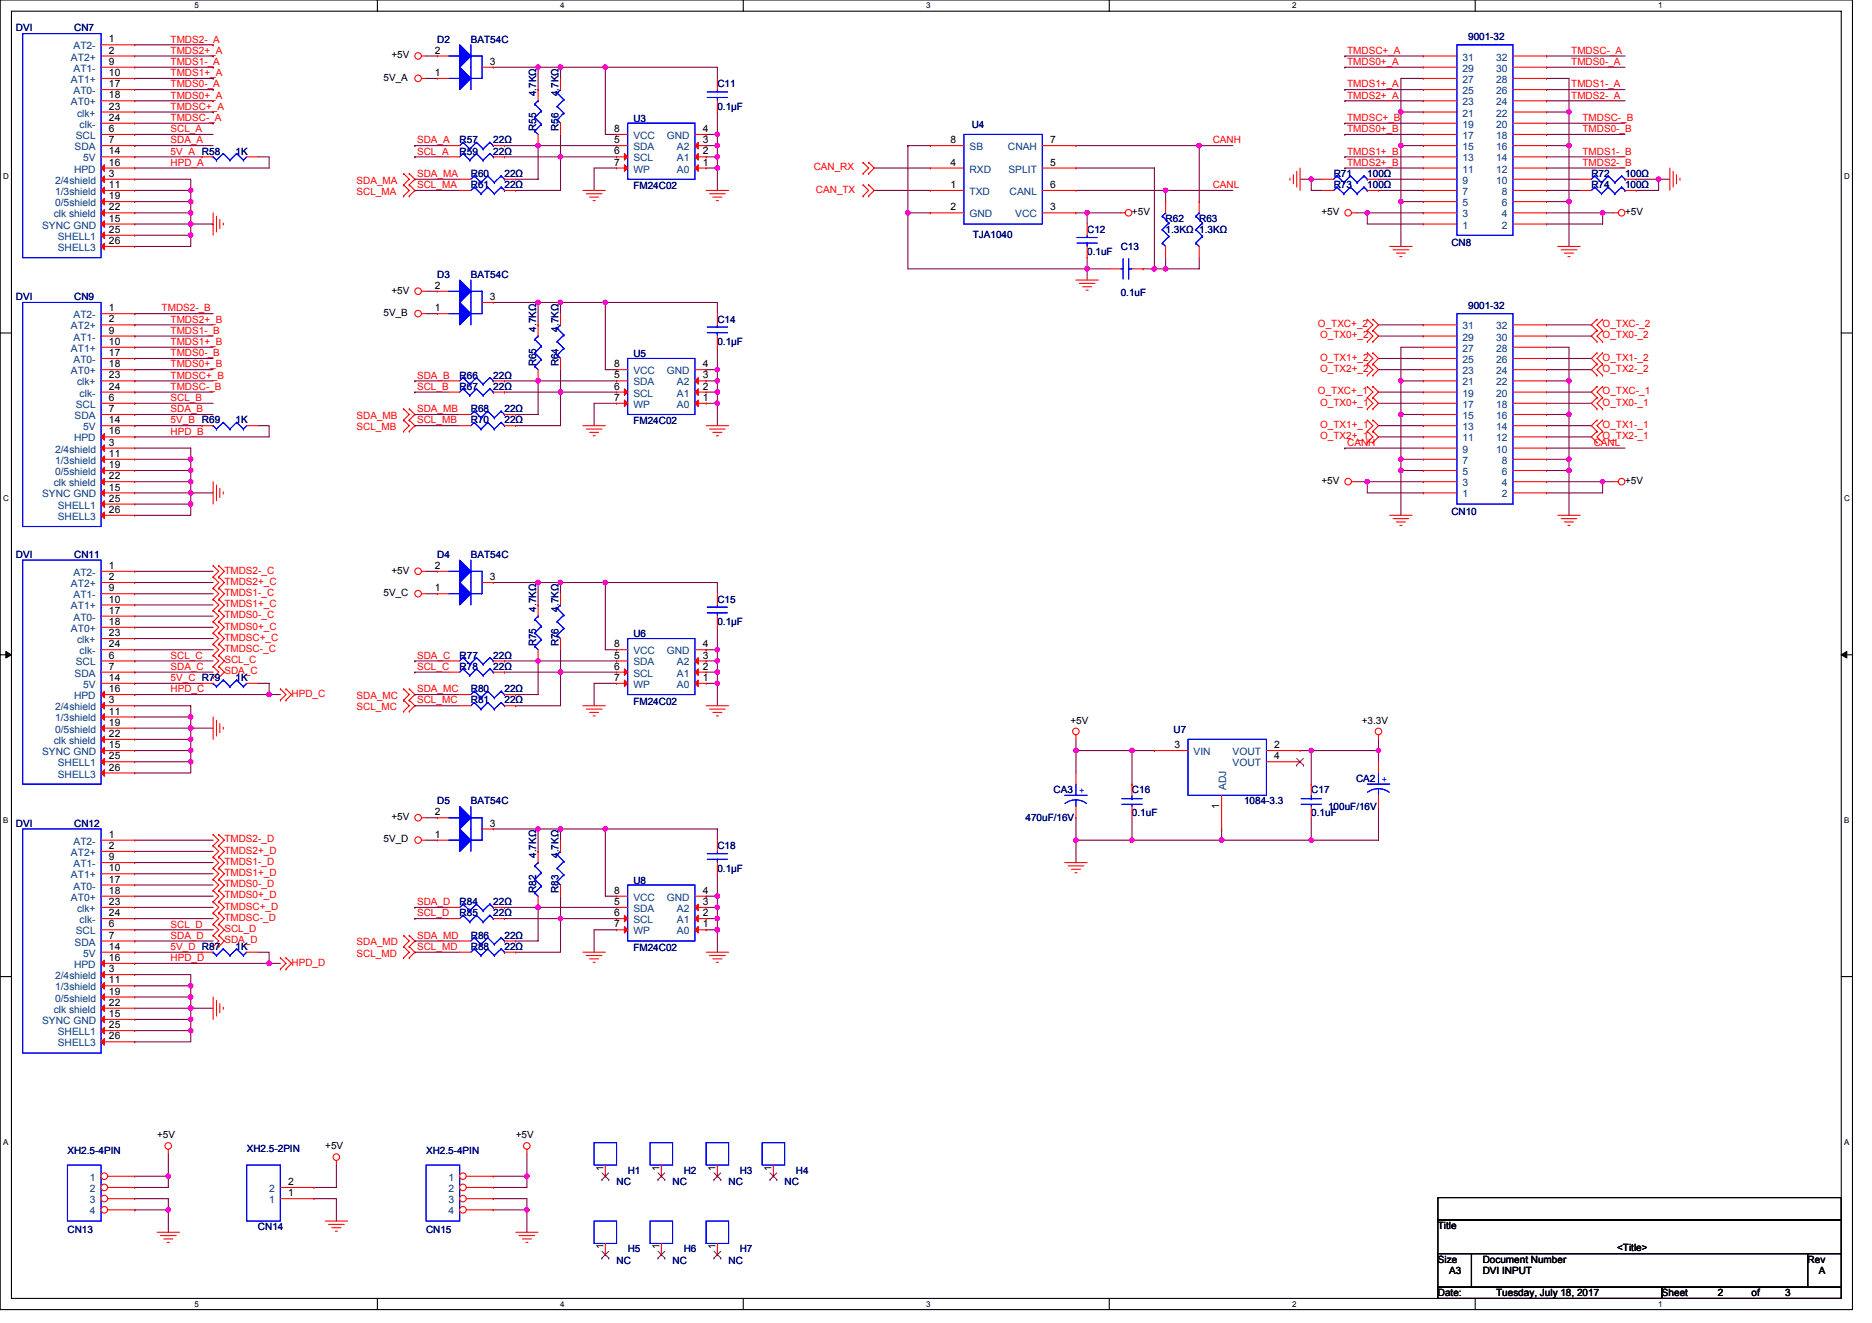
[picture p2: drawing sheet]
<svg xmlns="http://www.w3.org/2000/svg" width="297mm" height="210mm" viewBox="0 0 297 210" stroke-linecap="round" stroke-linejoin="round" font-family="sans-serif">
<defs><g id="words">
<g font-size="1.6" fill="#000080">
<text x="2.5" y="5">DVI</text>
<text x="11.8" y="5">CN7</text>
<text x="69.4" y="6.8">D2</text>
<text x="74.7" y="6.8">BAT54C</text>
<text x="233" y="6.4">9001-32</text>
<text x="85.1" y="15.3" transform="rotate(-90 85.1 15.3)">4.7KΩ</text>
<text x="88.6" y="15.3" transform="rotate(-90 88.6 15.3)">4.7KΩ</text>
<text x="113.8" y="13.9">C11</text>
<text x="113.8" y="17.4">0.1μF</text>
<text x="72.9" y="22.8">R57</text>
<text x="78.3" y="22.8">22Ω</text>
<text x="85.1" y="20.8" transform="rotate(-90 85.1 20.8)">R55</text>
<text x="88.6" y="20.8" transform="rotate(-90 88.6 20.8)">R56</text>
<text x="100.5" y="19.4">U3</text>
<text x="154.2" y="20.3">U4</text>
<text x="37.4" y="24.5">1K</text>
<text x="72.9" y="24.5">R59</text>
<text x="74.7" y="29.9">R61</text>
<text x="74.7" y="28.1">R60</text>
<text x="78.3" y="24.5">22Ω</text>
<text x="80" y="29.9">22Ω</text>
<text x="80" y="28.1">22Ω</text>
<text x="211.6" y="28.1">R71</text>
<text x="211.6" y="29.9">R73</text>
<text x="217" y="28.1">100Ω</text>
<text x="217" y="29.9">100Ω</text>
<text x="252.5" y="28.1">R72</text>
<text x="252.5" y="29.9">R74</text>
<text x="257.8" y="28.1">100Ω</text>
<text x="257.8" y="29.9">100Ω</text>
<text x="100.5" y="30">FM24C02</text>
<text x="185" y="35.2">R62</text>
<text x="190.3" y="35.2">R63</text>
<text x="154.4" y="37.7">TJA1040</text>
<text x="172.5" y="37">C12</text>
<text x="172.5" y="40.5">0.1uF</text>
<text x="177.8" y="39.6">C13</text>
<text x="185" y="37">1.3KΩ 1.3KΩ</text>
<text x="230.3" y="39.1">CN8</text>
<text x="2.5" y="47.6">DVI</text>
<text x="11.8" y="47.6">CN9</text>
<text x="69.4" y="44.1">D3</text>
<text x="74.7" y="44.1">BAT54C</text>
<text x="177.8" y="46.9">0.1uF</text>
<text x="85.1" y="52.6" transform="rotate(-90 85.1 52.6)">4.7KΩ</text>
<text x="88.6" y="52.6" transform="rotate(-90 88.6 52.6)">4.7KΩ</text>
<text x="113.8" y="51.2">C14</text>
<text x="233" y="49.1">9001-32</text>
<text x="85.1" y="58.1" transform="rotate(-90 85.1 58.1)">R65</text>
<text x="88.6" y="58.1" transform="rotate(-90 88.6 58.1)">R64</text>
<text x="100.5" y="56.7">U5</text>
<text x="113.8" y="54.8">0.1μF</text>
<text x="72.9" y="61.9">R67</text>
<text x="72.9" y="60.1">R66</text>
<text x="74.7" y="65.4">R68</text>
<text x="78.3" y="61.9">22Ω</text>
<text x="78.3" y="60.1">22Ω</text>
<text x="80" y="65.4">22Ω</text>
<text x="37.4" y="67.2">1K</text>
<text x="74.7" y="67.2">R70</text>
<text x="80" y="67.2">22Ω</text>
<text x="100.5" y="67.4">FM24C02</text>
<text x="230.3" y="81.8">CN10</text>
<text x="2.5" y="88.5">DVI</text>
<text x="11.8" y="88.5">CN11</text>
<text x="69.4" y="88.5">D4</text>
<text x="74.7" y="88.5">BAT54C</text>
<text x="113.8" y="95.7">C15</text>
<text x="85.1" y="97.1" transform="rotate(-90 85.1 97.1)">4.7KΩ</text>
<text x="88.6" y="97.1" transform="rotate(-90 88.6 97.1)">4.7KΩ</text>
<text x="100.5" y="101.2">U6</text>
<text x="113.8" y="99.2">0.1μF</text>
<text x="72.9" y="106.3">R78</text>
<text x="72.9" y="104.5">R77</text>
<text x="78.3" y="106.3">22Ω</text>
<text x="78.3" y="104.5">22Ω</text>
<text x="85.1" y="102.6" transform="rotate(-90 85.1 102.6)">R75</text>
<text x="88.6" y="102.6" transform="rotate(-90 88.6 102.6)">R76</text>
<text x="37.4" y="108.1">1K</text>
<text x="74.7" y="111.7">R81</text>
<text x="74.7" y="109.9">R80</text>
<text x="80" y="111.7">22Ω</text>
<text x="80" y="109.9">22Ω</text>
<text x="100.5" y="111.8">FM24C02</text>
<text x="186.2" y="116.3">U7</text>
<text x="167.2" y="125.9">CA3 +</text>
<text x="179.6" y="125.9">C16</text>
<text x="208.1" y="125.9">C17</text>
<text x="215.2" y="124.1">CA2 +</text>
<text x="2.5" y="131.2">DVI</text>
<text x="11.8" y="131.2">CN12</text>
<text x="69.4" y="127.7">D5</text>
<text x="74.7" y="127.7">BAT54C</text>
<text x="162.7" y="130.3">470uF/16V</text>
<text x="179.6" y="129.4">0.1uF</text>
<text x="197.4" y="127.7">1084-3.3</text>
<text x="208.1" y="129.4">0.1uF</text>
<text x="210.7" y="128.5">100uF/16V</text>
<text x="85.1" y="136.2" transform="rotate(-90 85.1 136.2)">4.7KΩ</text>
<text x="88.6" y="136.2" transform="rotate(-90 88.6 136.2)">4.7KΩ</text>
<text x="113.8" y="134.8">C18</text>
<text x="72.9" y="143.7">R84</text>
<text x="78.3" y="143.7">22Ω</text>
<text x="85.1" y="141.7" transform="rotate(-90 85.1 141.7)">R82</text>
<text x="88.6" y="141.7" transform="rotate(-90 88.6 141.7)">R83</text>
<text x="100.5" y="140.3">U8</text>
<text x="113.8" y="138.3">0.1μF</text>
<text x="72.9" y="145.4">R85</text>
<text x="74.7" y="149">R86</text>
<text x="78.3" y="145.4">22Ω</text>
<text x="80" y="149">22Ω</text>
<text x="37.4" y="150.8">1K</text>
<text x="74.7" y="150.8">R88</text>
<text x="80" y="150.8">22Ω</text>
<text x="100.5" y="150.9">FM24C02</text>
<text x="10.7" y="183.1">XH2.5-4PIN</text>
<text x="39.2" y="182.8">XH2.5-2PIN</text>
<text x="67.6" y="183.1">XH2.5-4PIN</text>
<text x="97.8" y="188.1">NC</text>
<text x="99.6" y="186.3">H1</text>
<text x="106.7" y="188.1">NC</text>
<text x="108.5" y="186.3">H2</text>
<text x="115.6" y="188.1">NC</text>
<text x="117.4" y="186.3">H3</text>
<text x="124.5" y="188.1">NC</text>
<text x="126.3" y="186.3">H4</text>
<text x="10.7" y="195.7">CN13</text>
<text x="40.9" y="195.2">CN14</text>
<text x="67.6" y="195.7">CN15</text>
<text x="97.8" y="200.6">NC</text>
<text x="99.6" y="198.8">H5</text>
<text x="106.7" y="200.6">NC</text>
<text x="108.5" y="198.8">H6</text>
<text x="115.6" y="200.6">NC</text>
<text x="117.4" y="198.8">H7</text>
</g>
<g font-size="1.6" fill="#004080">
<text x="11.3" y="9.6">AT2+</text>
<text x="11.7" y="7.8">AT2-</text>
<text x="11.7" y="11.4">AT1-</text>
<text x="232.1" y="11.4">29</text>
<text x="232.1" y="9.6">31</text>
<text x="237.4" y="11.4">30</text>
<text x="237.4" y="9.6">32</text>
<text x="11.3" y="13.2">AT1+</text>
<text x="11.3" y="16.7">AT0+</text>
<text x="11.7" y="14.9">AT0-</text>
<text x="232.1" y="16.7">23</text>
<text x="232.1" y="14.9">25</text>
<text x="232.1" y="13.2">27</text>
<text x="237.4" y="16.7">24</text>
<text x="237.4" y="14.9">26</text>
<text x="237.4" y="13.2">28</text>
<text x="11.8" y="23.8">SDA</text>
<text x="12" y="22.1">SCL</text>
<text x="12.2" y="18.5">clk+</text>
<text x="12.6" y="20.3">clk-</text>
<text x="100.5" y="22.1">VCC</text>
<text x="100.5" y="23.8">SDA</text>
<text x="105.8" y="22.1">GND</text>
<text x="107.4" y="23.8">A2</text>
<text x="153.8" y="23.8">SB</text>
<text x="159.9" y="23.8">CNAH</text>
<text x="232.1" y="23.8">15</text>
<text x="232.1" y="22.1">17</text>
<text x="232.1" y="20.3">19</text>
<text x="232.1" y="18.5">21</text>
<text x="237.4" y="23.8">16</text>
<text x="237.4" y="22.1">18</text>
<text x="237.4" y="20.3">20</text>
<text x="237.4" y="18.5">22</text>
<text x="8.7" y="29.2">2/4shield</text>
<text x="11.7" y="27.4">HPD</text>
<text x="13.2" y="25.6">5V</text>
<text x="100.5" y="25.6">SCL</text>
<text x="100.5" y="27.4">WP</text>
<text x="107.4" y="25.6">A1</text>
<text x="107.4" y="27.4">A0</text>
<text x="153.8" y="27.4">RXD</text>
<text x="160" y="27.4">SPLIT</text>
<text x="232.1" y="29.2">9</text>
<text x="232.1" y="27.4">11</text>
<text x="232.1" y="25.6">13</text>
<text x="237.4" y="29.2">10</text>
<text x="237.4" y="27.4">12</text>
<text x="237.4" y="25.6">14</text>
<text x="8.5" y="34.5">clk shield</text>
<text x="8.7" y="30.9">1/3shield</text>
<text x="8.7" y="32.7">0/5shield</text>
<text x="153.8" y="34.5">GND</text>
<text x="153.8" y="30.9">TXD</text>
<text x="160.2" y="30.9">CANL</text>
<text x="161.1" y="34.5">VCC</text>
<text x="232.1" y="34.5">3</text>
<text x="232.1" y="32.7">5</text>
<text x="232.1" y="30.9">7</text>
<text x="238.3" y="34.5">4</text>
<text x="238.3" y="32.7">6</text>
<text x="238.3" y="30.9">8</text>
<text x="6.7" y="36.3">SYNC GND</text>
<text x="9.2" y="38.1">SHELL1</text>
<text x="9.2" y="39.8">SHELL3</text>
<text x="232.1" y="36.3">1</text>
<text x="238.3" y="36.3">2</text>
<text x="11.3" y="52.3">AT2+</text>
<text x="11.7" y="50.5">AT2-</text>
<text x="232.1" y="52.3">31</text>
<text x="237.4" y="52.3">32</text>
<text x="11.3" y="55.8">AT1+</text>
<text x="11.3" y="59.4">AT0+</text>
<text x="11.7" y="54.1">AT1-</text>
<text x="11.7" y="57.6">AT0-</text>
<text x="100.5" y="59.4">VCC</text>
<text x="105.8" y="59.4">GND</text>
<text x="232.1" y="59.4">23</text>
<text x="232.1" y="57.6">25</text>
<text x="232.1" y="55.8">27</text>
<text x="232.1" y="54.1">29</text>
<text x="237.4" y="59.4">24</text>
<text x="237.4" y="57.6">26</text>
<text x="237.4" y="55.8">28</text>
<text x="237.4" y="54.1">30</text>
<text x="12" y="64.7">SCL</text>
<text x="12.2" y="61.2">clk+</text>
<text x="12.6" y="62.9">clk-</text>
<text x="100.5" y="61.2">SDA</text>
<text x="100.5" y="62.9">SCL</text>
<text x="100.5" y="64.7">WP</text>
<text x="107.4" y="61.2">A2</text>
<text x="107.4" y="62.9">A1</text>
<text x="107.4" y="64.7">A0</text>
<text x="232.1" y="64.7">17</text>
<text x="232.1" y="62.9">19</text>
<text x="232.1" y="61.2">21</text>
<text x="237.4" y="64.7">18</text>
<text x="237.4" y="62.9">20</text>
<text x="237.4" y="61.2">22</text>
<text x="8.7" y="71.8">2/4shield</text>
<text x="11.7" y="70.1">HPD</text>
<text x="11.8" y="66.5">SDA</text>
<text x="13.2" y="68.3">5V</text>
<text x="232.1" y="71.8">9</text>
<text x="232.1" y="70.1">11</text>
<text x="232.1" y="68.3">13</text>
<text x="232.1" y="66.5">15</text>
<text x="237.4" y="71.8">10</text>
<text x="237.4" y="70.1">12</text>
<text x="237.4" y="68.3">14</text>
<text x="237.4" y="66.5">16</text>
<text x="8.5" y="77.2">clk shield</text>
<text x="8.7" y="73.6">1/3shield</text>
<text x="8.7" y="75.4">0/5shield</text>
<text x="232.1" y="77.2">3</text>
<text x="232.1" y="75.4">5</text>
<text x="232.1" y="73.6">7</text>
<text x="238.3" y="77.2">4</text>
<text x="238.3" y="75.4">6</text>
<text x="238.3" y="73.6">8</text>
<text x="6.7" y="79">SYNC GND</text>
<text x="9.2" y="80.7">SHELL1</text>
<text x="9.2" y="82.5">SHELL3</text>
<text x="232.1" y="79">1</text>
<text x="238.3" y="79">2</text>
<text x="11.3" y="93.2">AT2+</text>
<text x="11.7" y="91.4">AT2-</text>
<text x="11.7" y="95">AT1-</text>
<text x="11.3" y="96.7">AT1+</text>
<text x="11.3" y="100.3">AT0+</text>
<text x="11.7" y="98.5">AT0-</text>
<text x="11.8" y="107.4">SDA</text>
<text x="12" y="105.6">SCL</text>
<text x="12.2" y="102.1">clk+</text>
<text x="12.6" y="103.8">clk-</text>
<text x="100.5" y="103.8">VCC</text>
<text x="100.5" y="105.6">SDA</text>
<text x="100.5" y="107.4">SCL</text>
<text x="105.8" y="103.8">GND</text>
<text x="107.4" y="105.6">A2</text>
<text x="107.4" y="107.4">A1</text>
<text x="8.7" y="112.7">2/4shield</text>
<text x="11.7" y="111">HPD</text>
<text x="13.2" y="109.2">5V</text>
<text x="100.5" y="109.2">WP</text>
<text x="107.4" y="109.2">A0</text>
<text x="6.7" y="119.8">SYNC GND</text>
<text x="8.5" y="118.1">clk shield</text>
<text x="8.7" y="114.5">1/3shield</text>
<text x="8.7" y="116.3">0/5shield</text>
<text x="189.4" y="119.8">VIN</text>
<text x="195.6" y="119.8">VOUT</text>
<text x="9.2" y="121.6">SHELL1</text>
<text x="9.2" y="123.4">SHELL3</text>
<text x="194.6" y="125.3" transform="rotate(-90 194.6 125.3)">ADJ</text>
<text x="195.6" y="121.6">VOUT</text>
<text x="11.3" y="135.8">AT2+</text>
<text x="11.7" y="134.1">AT2-</text>
<text x="11.7" y="137.6">AT1-</text>
<text x="11.3" y="139.4">AT1+</text>
<text x="11.3" y="143">AT0+</text>
<text x="11.7" y="141.2">AT0-</text>
<text x="100.5" y="143">VCC</text>
<text x="105.8" y="143">GND</text>
<text x="12" y="148.3">SCL</text>
<text x="12.2" y="144.7">clk+</text>
<text x="12.6" y="146.5">clk-</text>
<text x="100.5" y="144.7">SDA</text>
<text x="100.5" y="146.5">SCL</text>
<text x="100.5" y="148.3">WP</text>
<text x="107.4" y="144.7">A2</text>
<text x="107.4" y="146.5">A1</text>
<text x="107.4" y="148.3">A0</text>
<text x="8.7" y="155.4">2/4shield</text>
<text x="11.7" y="153.6">HPD</text>
<text x="11.8" y="150.1">SDA</text>
<text x="13.2" y="151.8">5V</text>
<text x="8.5" y="160.7">clk shield</text>
<text x="8.7" y="157.2">1/3shield</text>
<text x="8.7" y="159">0/5shield</text>
<text x="6.7" y="162.5">SYNC GND</text>
<text x="9.2" y="164.3">SHELL1</text>
<text x="9.2" y="166.1">SHELL3</text>
<text x="14.3" y="187.4">1</text>
<text x="14.3" y="189.2">2</text>
<text x="14.3" y="191">3</text>
<text x="42.7" y="191">1</text>
<text x="42.7" y="189.2">2</text>
<text x="71.2" y="187.4">1</text>
<text x="71.2" y="189.2">2</text>
<text x="71.2" y="191">3</text>
<text x="14.3" y="192.7">4</text>
<text x="71.2" y="192.7">4</text>
</g>
<g font-size="1.6">
<text x="17.3" y="6.7">1</text>
<text x="17.3" y="10.3">9</text>
<text x="17.3" y="8.5">2</text>
<text x="62.1" y="9.2">+5V</text>
<text x="69" y="8.5">2</text>
<text x="77.7" y="10.3">3</text>
<text x="17.3" y="13.8">17</text>
<text x="17.3" y="12.1">10</text>
<text x="17.3" y="15.6">18</text>
<text x="17.3" y="17.4">23</text>
<text x="60.9" y="12.8">5V_A</text>
<text x="69" y="12.1">1</text>
<text x="17.3" y="22.7">7</text>
<text x="17.3" y="21">6</text>
<text x="17.3" y="19.2">24</text>
<text x="97.5" y="21">8</text>
<text x="97.5" y="22.7">5</text>
<text x="111.5" y="21">4</text>
<text x="111.5" y="22.7">3</text>
<text x="150.8" y="22.7">8</text>
<text x="166.6" y="22.7">7</text>
<text x="17.3" y="24.5">14</text>
<text x="17.3" y="26.3">16</text>
<text x="17.3" y="29.8">11</text>
<text x="17.3" y="28.1">3</text>
<text x="97.5" y="24.5">6</text>
<text x="97.5" y="26.3">7</text>
<text x="111.5" y="24.5">2</text>
<text x="111.5" y="26.3">1</text>
<text x="150.8" y="29.8">1</text>
<text x="150.8" y="26.3">4</text>
<text x="166.6" y="26.3">5</text>
<text x="166.6" y="29.8">6</text>
<text x="17.3" y="35.2">15</text>
<text x="17.3" y="33.4">22</text>
<text x="17.3" y="31.6">19</text>
<text x="150.8" y="33.4">2</text>
<text x="166.6" y="33.4">3</text>
<text x="179.6" y="34.1">+5V</text>
<text x="209.7" y="34.1">+5V</text>
<text x="257.8" y="34.1">+5V</text>
<text x="17.3" y="37">25</text>
<text x="17.3" y="38.7">26</text>
<text x="62.1" y="46.6">+5V</text>
<text x="69" y="45.8">2</text>
<text x="77.7" y="47.6">3</text>
<text x="17.3" y="49.4">1</text>
<text x="17.3" y="53">9</text>
<text x="17.3" y="51.2">2</text>
<text x="60.9" y="50.1">5V_B</text>
<text x="69" y="49.4">1</text>
<text x="17.3" y="56.5">17</text>
<text x="17.3" y="54.7">10</text>
<text x="17.3" y="58.3">18</text>
<text x="97.5" y="58.3">8</text>
<text x="111.5" y="58.3">4</text>
<text x="17.3" y="65.4">7</text>
<text x="17.3" y="63.6">6</text>
<text x="17.3" y="61.8">24</text>
<text x="17.3" y="60.1">23</text>
<text x="97.5" y="60.1">5</text>
<text x="97.5" y="61.8">6</text>
<text x="97.5" y="63.6">7</text>
<text x="111.5" y="60.1">3</text>
<text x="111.5" y="61.8">2</text>
<text x="111.5" y="63.6">1</text>
<text x="17.3" y="67.2">14</text>
<text x="17.3" y="69">16</text>
<text x="17.3" y="70.7">3</text>
<text x="17.3" y="77.9">15</text>
<text x="17.3" y="76.1">22</text>
<text x="17.3" y="72.5">11</text>
<text x="17.3" y="74.3">19</text>
<text x="209.7" y="76.8">+5V</text>
<text x="257.8" y="76.8">+5V</text>
<text x="17.3" y="79.6">25</text>
<text x="17.3" y="81.4">26</text>
<text x="17.3" y="90.3">1</text>
<text x="17.3" y="93.9">9</text>
<text x="17.3" y="92.1">2</text>
<text x="17.3" y="95.6">10</text>
<text x="60.9" y="94.6">5V_C</text>
<text x="62.1" y="91">+5V</text>
<text x="69" y="90.3">2</text>
<text x="69" y="93.9">1</text>
<text x="77.7" y="92.1">3</text>
<text x="17.3" y="97.4">17</text>
<text x="17.3" y="99.2">18</text>
<text x="17.3" y="101">23</text>
<text x="17.3" y="106.3">7</text>
<text x="17.3" y="104.5">6</text>
<text x="17.3" y="102.7">24</text>
<text x="97.5" y="102.7">8</text>
<text x="97.5" y="104.5">5</text>
<text x="97.5" y="106.3">6</text>
<text x="111.5" y="102.7">4</text>
<text x="111.5" y="104.5">3</text>
<text x="111.5" y="106.3">2</text>
<text x="17.3" y="108.1">14</text>
<text x="17.3" y="109.9">16</text>
<text x="17.3" y="113.4">11</text>
<text x="17.3" y="111.6">3</text>
<text x="97.5" y="108.1">7</text>
<text x="111.5" y="108.1">1</text>
<text x="17.3" y="118.7">15</text>
<text x="17.3" y="117">22</text>
<text x="17.3" y="115.2">19</text>
<text x="169.8" y="114.9">+5V</text>
<text x="186.4" y="118.7">3</text>
<text x="202.2" y="118.7">2</text>
<text x="216.1" y="114.9">+3.3V</text>
<text x="17.3" y="120.5">25</text>
<text x="17.3" y="122.3">26</text>
<text x="202.2" y="120.5">4</text>
<text x="62.1" y="130.2">+5V</text>
<text x="69" y="129.4">2</text>
<text x="77.7" y="131.2">3</text>
<text x="193.5" y="128.4" transform="rotate(-90 193.5 128.4)">1</text>
<text x="17.3" y="133">1</text>
<text x="17.3" y="136.5">9</text>
<text x="17.3" y="134.7">2</text>
<text x="60.9" y="133.7">5V_D</text>
<text x="69" y="133">1</text>
<text x="17.3" y="140.1">17</text>
<text x="17.3" y="138.3">10</text>
<text x="17.3" y="141.9">18</text>
<text x="17.3" y="143.6">23</text>
<text x="97.5" y="141.9">8</text>
<text x="97.5" y="143.6">5</text>
<text x="111.5" y="141.9">4</text>
<text x="111.5" y="143.6">3</text>
<text x="17.3" y="149">7</text>
<text x="17.3" y="147.2">6</text>
<text x="17.3" y="145.4">24</text>
<text x="97.5" y="145.4">6</text>
<text x="97.5" y="147.2">7</text>
<text x="111.5" y="145.4">2</text>
<text x="111.5" y="147.2">1</text>
<text x="17.3" y="150.7">14</text>
<text x="17.3" y="152.5">16</text>
<text x="17.3" y="154.3">3</text>
<text x="17.3" y="161.4">15</text>
<text x="17.3" y="159.6">22</text>
<text x="17.3" y="156.1">11</text>
<text x="17.3" y="157.9">19</text>
<text x="17.3" y="163.2">25</text>
<text x="17.3" y="165">26</text>
<text x="24.9" y="180.6">+5V</text>
<text x="51.6" y="182.4">+5V</text>
<text x="81.8" y="180.6">+5V</text>
<text x="95.8" y="185.8" transform="rotate(-90 95.8 185.8)">1</text>
<text x="104.6" y="185.8" transform="rotate(-90 104.6 185.8)">1</text>
<text x="113.5" y="185.8" transform="rotate(-90 113.5 185.8)">1</text>
<text x="122.4" y="185.8" transform="rotate(-90 122.4 185.8)">1</text>
<text x="45.7" y="189.9">1</text>
<text x="45.7" y="188.1">2</text>
<text x="228.2" y="195.1">Title</text>
<text x="95.8" y="198.2" transform="rotate(-90 95.8 198.2)">1</text>
<text x="104.6" y="198.2" transform="rotate(-90 104.6 198.2)">1</text>
<text x="113.5" y="198.2" transform="rotate(-90 113.5 198.2)">1</text>
<text x="228.2" y="200.4">Size</text>
<text x="229.9" y="202.2">A3</text>
<text x="235.3" y="200.4">Document Number</text>
<text x="235.3" y="202.2">DVI INPUT</text>
<text x="256.6" y="198.6">&lt;Title&gt;</text>
<text x="286.8" y="200.4">Rev</text>
<text x="288.6" y="202.2">A</text>
<text x="228.2" y="205.7">Date:</text>
<text x="237.4" y="205.7">Tuesday, July 18, 2017</text>
<text x="263.7" y="205.7">Sheet</text>
<text x="272.6" y="205.7">2</text>
<text x="277.9" y="205.7">of</text>
<text x="283.3" y="205.7">3</text>
</g>
<g font-size="1.6" fill="#f00">
<text x="27.1" y="6.8">TMDS2-_A</text>
<text x="27.1" y="8.5">TMDS2+_A</text>
<text x="27.1" y="10.3">TMDS1-_A</text>
<text x="213.8" y="10.3">TMDS0+_A</text>
<text x="213.8" y="8.5">TMDSC+_A</text>
<text x="249.3" y="10.3">TMDS0-_A</text>
<text x="249.3" y="8.5">TMDSC-_A</text>
<text x="27.1" y="12.1">TMDS1+_A</text>
<text x="27.1" y="13.9">TMDS0-_A</text>
<text x="27.1" y="15.6">TMDS0+_A</text>
<text x="27.1" y="17.4">TMDSC+_A</text>
<text x="213.8" y="15.6">TMDS2+_A</text>
<text x="213.8" y="13.9">TMDS1+_A</text>
<text x="249.3" y="15.6">TMDS2-_A</text>
<text x="249.3" y="13.9">TMDS1-_A</text>
<text x="27.1" y="21">SCL_A</text>
<text x="27.1" y="22.8">SDA_A</text>
<text x="27.1" y="19.2">TMDSC-_A</text>
<text x="66.2" y="22.8">SDA_A</text>
<text x="192.4" y="22.8">CANH</text>
<text x="213.8" y="21">TMDS0+_B</text>
<text x="213.8" y="19.2">TMDSC+_B</text>
<text x="251.1" y="21">TMDS0-_B</text>
<text x="251.1" y="19.2">TMDSC-_B</text>
<text x="27.1" y="24.5">5V_A R58</text>
<text x="27.1" y="26.3">HPD_A</text>
<text x="56.6" y="29.1">SDA_MA</text>
<text x="66.2" y="24.5">SCL_A</text>
<text x="66.2" y="29.9">SCL_MA</text>
<text x="66.2" y="28.1">SDA_MA</text>
<text x="129.1" y="27">CAN_RX</text>
<text x="192.4" y="29.9">CANL</text>
<text x="213.8" y="26.3">TMDS2+_B</text>
<text x="213.8" y="24.5">TMDS1+_B</text>
<text x="251.1" y="26.3">TMDS2-_B</text>
<text x="251.1" y="24.5">TMDS1-_B</text>
<text x="56.6" y="30.9">SCL_MA</text>
<text x="129.5" y="30.6">CAN_TX</text>
<text x="25.7" y="49.4">TMDS2-_B</text>
<text x="27.1" y="51.2">TMDS2+_B</text>
<text x="27.1" y="53">TMDS1-_B</text>
<text x="209.1" y="51.9">O_TXC+_2</text>
<text x="209.5" y="53.7">O_TX0+_2</text>
<text x="254.3" y="53.7">O_TX0-_2</text>
<text x="254.3" y="51.9">O_TXC-_2</text>
<text x="27.1" y="54.8">TMDS1+_B</text>
<text x="27.1" y="56.5">TMDS0-_B</text>
<text x="27.1" y="58.3">TMDS0+_B</text>
<text x="209.5" y="57.3">O_TX1+_2</text>
<text x="209.5" y="59">O_TX2+_2</text>
<text x="254.3" y="57.3">O_TX1-_2</text>
<text x="254.3" y="59">O_TX2-_2</text>
<text x="27.1" y="63.6">SCL_B</text>
<text x="27.1" y="65.4">SDA_B</text>
<text x="27.1" y="60.1">TMDSC+_B</text>
<text x="27.1" y="61.9">TMDSC-_B</text>
<text x="66.2" y="61.9">SCL_B</text>
<text x="66.2" y="60.1">SDA_B</text>
<text x="66.2" y="65.4">SDA_MB</text>
<text x="209.1" y="62.6">O_TXC+_1</text>
<text x="209.5" y="64.4">O_TX0+_1</text>
<text x="254.3" y="64.4">O_TX0-_1</text>
<text x="254.3" y="62.6">O_TXC-_1</text>
<text x="27.1" y="67.2">5V_B R69</text>
<text x="27.1" y="69">HPD_B</text>
<text x="56.6" y="66.5">SDA_MB</text>
<text x="56.6" y="68.3">SCL_MB</text>
<text x="66.2" y="67.2">SCL_MB</text>
<text x="209.5" y="67.9">O_TX1+_1</text>
<text x="209.5" y="69.7">O_TX2+_1</text>
<text x="213.8" y="70.8">CANH</text>
<text x="252.9" y="70.8">CANL</text>
<text x="254.3" y="67.9">O_TX1-_1</text>
<text x="254.3" y="69.7">O_TX2-_1</text>
<text x="35.6" y="91">TMDS2-_C</text>
<text x="35.6" y="92.8">TMDS2+_C</text>
<text x="35.6" y="94.6">TMDS1-_C</text>
<text x="35.6" y="96.4">TMDS1+_C</text>
<text x="35.6" y="98.1">TMDS0-_C</text>
<text x="35.6" y="99.9">TMDS0+_C</text>
<text x="35.6" y="101.7">TMDSC+_C</text>
<text x="27.1" y="104.5">SCL_C</text>
<text x="27.1" y="106.3">SDA_C</text>
<text x="35.6" y="103.5">TMDSC-_C</text>
<text x="35.6" y="105.3">SCL_C</text>
<text x="35.6" y="107">SDA_C</text>
<text x="66.2" y="106.3">SCL_C</text>
<text x="66.2" y="104.5">SDA_C</text>
<text x="27.1" y="108.1">5V_C R79</text>
<text x="27.1" y="109.9">HPD_C</text>
<text x="46.3" y="110.6">HPD_C</text>
<text x="56.6" y="110.9">SDA_MC</text>
<text x="56.6" y="112.7">SCL_MC</text>
<text x="66.2" y="111.7">SCL_MC</text>
<text x="66.2" y="109.9">SDA_MC</text>
<text x="35.6" y="133.7">TMDS2-_D</text>
<text x="35.6" y="135.5">TMDS2+_D</text>
<text x="35.6" y="137.3">TMDS1-_D</text>
<text x="35.6" y="139">TMDS1+_D</text>
<text x="35.6" y="140.8">TMDS0-_D</text>
<text x="35.6" y="142.6">TMDS0+_D</text>
<text x="66.2" y="143.7">SDA_D</text>
<text x="27.1" y="147.2">SCL_D</text>
<text x="27.1" y="149">SDA_D</text>
<text x="35.6" y="144.4">TMDSC+_D</text>
<text x="35.6" y="146.2">TMDSC-_D</text>
<text x="35.6" y="147.9">SCL_D</text>
<text x="35.6" y="149.7">SDA_D</text>
<text x="66.2" y="145.4">SCL_D</text>
<text x="66.2" y="149">SDA_MD</text>
<text x="27.1" y="150.8">5V_D R87</text>
<text x="27.1" y="152.5">HPD_D</text>
<text x="46.3" y="153.3">HPD_D</text>
<text x="56.6" y="150.1">SDA_MD</text>
<text x="56.6" y="151.8">SCL_MD</text>
<text x="66.2" y="150.8">SCL_MD</text>
</g>
<g font-size="1.3">
<text x="30.8" y="1.3">5</text>
<text x="88.9" y="1.3">4</text>
<text x="147" y="1.3">3</text>
<text x="205" y="1.3">2</text>
<text x="263.1" y="1.3">1</text>
<text x=".5" y="28.4">D</text>
<text x="292.6" y="28.4">D</text>
<text x=".5" y="79.5">C</text>
<text x="292.6" y="79.5">C</text>
<text x=".5" y="130.6">B</text>
<text x="292.6" y="130.6">B</text>
<text x=".5" y="181.7">A</text>
<text x="292.6" y="181.7">A</text>
<text x="30.8" y="207.4">5</text>
<text x="88.9" y="207.4">4</text>
<text x="147" y="207.4">3</text>
<text x="205" y="207.4">2</text>
<text x="263.1" y="207.4">1</text>
</g>
</g></defs>
<path d="M0 0h293.9v207.9h-293.9zM1.8 1.8h290.4v204.3h-290.4z" fill="none" stroke="#000" stroke-width=".17"/>
<g fill="#fff">
<path d="M30.8 .2h.7v1.4h-.7z"/>
<path d="M30.8 206.3h.7v1.4h-.7z"/>
</g>
<path d="M59.9 0v1.8M59.9 206.1v1.8" fill="none" stroke="#000" stroke-width=".17"/>
<g fill="#fff">
<path d="M88.9 .2h.7v1.4h-.7z"/>
<path d="M88.9 206.3h.7v1.4h-.7z"/>
</g>
<path d="M117.9 0v1.8M117.9 206.1v1.8" fill="none" stroke="#000" stroke-width=".17"/>
<g fill="#fff">
<path d="M147 .2h.7v1.4h-.7z"/>
<path d="M147 206.3h.7v1.4h-.7z"/>
</g>
<path d="M176 0v1.8M176 206.1v1.8" fill="none" stroke="#000" stroke-width=".17"/>
<g fill="#fff">
<path d="M205 .2h.7v1.4h-.7z"/>
<path d="M205 206.3h.7v1.4h-.7z"/>
</g>
<path d="M234.1 0v1.8M234.1 206.1v1.8" fill="none" stroke="#000" stroke-width=".17"/>
<g fill="#fff">
<path d="M263.1 .2h.7v1.4h-.7z"/>
<path d="M263.1 206.3h.7v1.4h-.7z"/>
<path d="M.5 27.3h.9v1.4h-.9z"/>
<path d="M292.6 27.3h.9v1.4h-.9z"/>
<path d="M.5 78.4h.9v1.4h-.9z"/>
<path d="M292.6 78.4h.9v1.4h-.9z"/>
</g>
<path d="M0 52.9h1.8M292.2 52.9h1.7" fill="none" stroke="#000" stroke-width=".17"/>
<g fill="#fff">
<path d="M.5 129.5h.8v1.4h-.8z"/>
<path d="M292.6 129.5h.9v1.4h-.9z"/>
</g>
<path d="M0 103.9h1.8M292.2 103.9h1.7" fill="none" stroke="#000" stroke-width=".17"/>
<path d="M.9 103.4l.9 .5-.9 .5zM292.2 103.9l.8-.5v1z" fill="#000" stroke="#000" stroke-width=".16"/>
<g fill="#fff">
<path d="M.5 180.5h.8v1.4h-.8z"/>
<path d="M292.6 180.5h.9v1.4h-.9z"/>
</g>
<path d="M0 155h1.8M292.2 155h1.7M228.2 190.1h64v3.5h-64zM228.2 193.6h64v5.4h-64zM228.2 199h5.3v5.3h-5.3zM233.5 199h53.3v5.3h-53.3zM286.8 199h5.4v5.3h-5.4zM228.2 204.3h35.5v1.8h-35.5zM263.7 204.3h28.5v1.8h-28.5z" fill="none" stroke="#000" stroke-width=".17"/>
<g fill="none" stroke="#800040" stroke-width=".17">
<path d="M21.4 10.7h12.4M21.4 7.1h12.4M21.4 8.9h12.4M21.4 12.4h12.4M21.4 14.2h12.4M21.4 16h12.4M21.4 17.8h12.4M21.4 19.6h12.4M33.8 7.1h.1M33.8 8.9h.1M33.8 10.7h.1M33.8 12.4h.1"/>
<path d="M33.8 14.2h.1M33.8 16h.1M33.8 17.8h.1M33.8 19.6h.1M67.6 8.9h1.8M67.6 12.4h1.8M78.3 10.7h7.1M85.4 10.7h3.5M85.4 10.7h.1M85.4 10.7v3.5M88.9 10.7h.1M88.9 10.7v1.7"/>
<path d="M88.9 10.7h7.2M96.1 10.7h17.7v1.7M96.1 10.7h.1M96.1 10.7v10.6h1.7M113.8 17.8v3.5M213.4 19.6h.1M213.4 16h.1M213.4 14.2h.1M213.4 10.7h.1M213.4 8.9h.1M213.4 10.7h12.4M213.4 8.9h12.4"/>
<path d="M213.4 14.2h12.4M213.4 16h12.4M213.4 19.6h12.4M222.3 17.8v5.3h3.5M222.3 17.8h.1M225.8 12.4h-3.5v5.4h3.5M245.4 19.6h.1M245.4 16h.1M245.4 14.2h.1M245.4 10.7h.1M245.4 8.9h.1M245.4 12.4h3.6v5.4"/>
<path d="M245.4 17.8h3.6M245.4 10.7h12.4M245.4 8.9h12.4M245.4 14.2h12.4M245.4 16h12.4M245.4 19.6h12.4M249 17.8h.1M249 17.8v21.3M21.4 21.3h.1M21.4 23.1h.1M21.4 24.9h.1M21.4 30.2h8.9"/>
<path d="M21.4 32h8.9M21.4 33.8h8.9M21.4 35.6h8.9M21.4 26.7h.1M21.4 28.4h8.9v1.8M21.4 21.3h12.4M21.4 23.1h12.4M21.4 24.9h10.6M30.3 30.2h.1M30.3 32h.1M30.3 33.8h.1M30.3 35.6v1.7h-8.9"/>
<path d="M30.3 37.3v1.8h-8.9M30.3 37.3h.1M30.3 30.2v5.4M30.3 35.6h3.5M33.8 35.6h.1M40.9 24.9h1.8v1.8h-21.3M65.8 24.9h.1M65.8 23.1h.1M65.8 30.2h.1M65.8 28.4h.1M65.8 23.1h5.4M65.8 24.9h5.4"/>
<path d="M65.8 30.2h7.1M65.8 28.4h7.1M80 24.9h.1M80 23.1h.1M80 23.1h5.4M80 24.9h8.9M85.4 23.1h12.4M85.4 23.1v5.3h-3.6M88.9 24.9h8.9M88.9 24.9v5.3h-7.1M88.9 21.3v3.6M97.8 26.7h-3.5v3.5"/>
<path d="M112.1 26.7h1.7M112.1 24.9h1.7M112.1 21.3h.1M112.1 23.1h1.7M112.1 21.3h1.7M113.8 23.1h.1M113.8 26.7h.1M113.8 21.3v1.8M113.8 24.9h.1M113.8 23.1v7.1M138.7 26.7h8.9M138.7 30.2h8.9"/>
<path d="M144.1 23.1h3.5M144.1 33.8h.1M144.1 33.8h3.5M144.1 23.1v19.6h28.4M144.1 23.1h.1M170.7 23.1h19.6v8.9M170.7 26.7h12.5M170.7 33.8h1.8M170.7 30.2h14.3M172.5 33.8h.1M172.5 33.8v1.8M172.5 33.8h5.3"/>
<path d="M183.2 26.7h.1M183.2 26.7v16M185 30.2h.1M185 30.2v1.8M185 30.2h10.6M190.3 23.1h.1M190.3 23.1h5.3M206.3 28.4h1.8M208.1 28.4h1.7M208.1 28.4v1.8h1.7M208.1 28.4h.1M213.4 26.7h.1"/>
<path d="M213.4 24.9h.1M213.4 21.3h.1M213.4 21.3h12.4M213.4 24.9h12.4M213.4 26.7h12.4M215.2 33.8h1.8M217 33.8v1.8h8.8M217 33.8h.1M217 33.8h8.8M218.7 30.2h7.1M218.7 28.4h7.1M222.3 32h.1"/>
<path d="M222.3 23.1h.1M222.3 32h3.5M222.3 23.1v16M245.4 26.7h.1M245.4 21.3h.1M245.4 24.9h.1M245.4 23.1h3.6M245.4 32h3.6M245.4 33.8h8.9M245.4 28.4h5.3M245.4 30.2h5.3M245.4 21.3h12.4"/>
<path d="M245.4 24.9h12.4M245.4 26.7h12.4M249 32h.1M249 23.1h.1M254.3 33.8h1.8M254.3 33.8v1.8h-8.9M254.3 33.8h.1M259.6 28.4h3.6M263.2 28.4v1.8h-3.6M263.2 28.4h.1M263.2 28.4h1.8M21.4 49.8h.1"/>
<path d="M21.4 51.6h.1M21.4 53.3h.1M21.4 55.1h.1M21.4 56.9h.1M21.4 58.7h.1M21.4 58.7h12.4M21.4 49.8h12.4M21.4 51.6h12.4M21.4 53.3h12.4M21.4 55.1h12.4M21.4 56.9h12.4M67.6 46.2h1.8"/>
<path d="M67.6 49.8h1.8M78.3 48h7.1M85.4 48h3.5M85.4 48h.1M85.4 48v3.6M88.9 58.7v3.5M88.9 48h.1M88.9 48v1.8M88.9 48h7.2M96.1 48h17.7v1.8M96.1 48h.1M96.1 48v10.7h1.7"/>
<path d="M112.1 58.7h.1M112.1 58.7h1.7M113.8 55.1v3.6M113.8 58.7v1.8M172.5 42.7h.1M172.5 40.9v1.8h3.6M172.5 42.7v1.7M181.4 42.7h1.8M183.2 42.7h1.8M185 40.9v1.8M185 42.7h.1M190.3 40.9v1.8h-5.3"/>
<path d="M218.7 51.6h7.1M218.7 53.3h7.1M218.7 56.9h7.1M218.7 58.7h7.1M225.8 55.1h-3.5v5.4h3.5M245.4 55.1h3.6v5.4M245.4 56.9h7.1M245.4 58.7h7.1M245.4 53.3h7.1M245.4 51.6h7.1M21.4 64h.1M21.4 65.8h.1"/>
<path d="M21.4 67.6h.1M21.4 76.5h8.9M21.4 78.2h8.9M21.4 69.3h.1M21.4 60.5h.1M21.4 62.2h.1M21.4 71.1h8.9v1.8M21.4 72.9h8.9M21.4 74.7h8.9M21.4 64h12.4M21.4 65.8h12.4M21.4 67.6h10.6"/>
<path d="M21.4 62.2h12.4M21.4 60.5h12.4M30.3 76.5h.1M30.3 72.9h.1M30.3 78.2h3.5M30.3 74.7h.1M30.3 78.2v1.8h-8.9M30.3 78.2h.1M30.3 72.9v5.3M40.9 67.6h1.8v1.7h-21.3M65.8 62.2h.1M65.8 60.5h.1"/>
<path d="M65.8 67.6h.1M65.8 65.8h.1M65.8 65.8h7.1M65.8 67.6h7.1M65.8 62.2h5.4M65.8 60.5h5.4M80 62.2h.1M80 60.5h.1M80 62.2h8.9M80 60.5h5.4M85.4 60.5h12.4M85.4 60.5v5.3h-3.6"/>
<path d="M88.9 62.2h8.9M88.9 62.2v5.4h-7.1M97.8 64h-3.5v3.6M112.1 64h1.7M112.1 62.2h1.7M112.1 60.5h1.7M113.8 60.5h.1M113.8 64h.1M113.8 62.2h.1M113.8 60.5v7.1M213.4 71.1h.1M213.4 71.1h12.4"/>
<path d="M215.2 76.5h1.8M217 76.5v1.7h8.8M217 76.5h.1M217 76.5h8.8M218.7 62.2h7.1M218.7 64h7.1M218.7 67.6h7.1M218.7 69.3h7.1M222.3 74.7h.1M222.3 60.5v5.3h3.5M222.3 60.5h.1M222.3 72.9h.1"/>
<path d="M222.3 74.7h3.5M222.3 65.8v7.1h3.5M222.3 65.8h.1M222.3 72.9v8.9M245.4 71.1h.1M245.4 60.5h3.6M245.4 65.8h3.6M245.4 74.7h3.6M245.4 76.5h8.9M245.4 67.6h7.1M245.4 69.3h7.1M245.4 64h7.1"/>
<path d="M245.4 62.2h7.1M245.4 71.1h12.4M249 74.7h.1M249 60.5h.1M249 72.9h.1M249 65.8v7.1h-3.6M249 65.8h.1M249 60.5v5.3M249 72.9v8.9M254.3 76.5h1.8M254.3 76.5v1.7h-8.9M254.3 76.5h.1"/>
<path d="M21.4 90.7h12.4M21.4 92.5h12.4M21.4 94.2h12.4M21.4 96h12.4M21.4 97.8h12.4M21.4 99.6h12.4M30.3 80h.1M30.3 80v1.8h-8.9M67.6 90.7h1.8M67.6 94.2h1.8M78.3 92.5h7.1M85.4 92.5h3.5"/>
<path d="M85.4 92.5h.1M85.4 92.5v3.5M88.9 92.5h.1M88.9 92.5v1.7M88.9 92.5h7.2M96.1 92.5h17.7v1.7M96.1 92.5h.1M96.1 92.5v10.6h1.7M113.8 99.6v3.5M21.4 104.9h.1M21.4 106.7h.1M21.4 108.5h.1"/>
<path d="M21.4 112h8.9v1.8M21.4 113.8h8.9M21.4 115.6h8.9M21.4 117.3h8.9M21.4 119.1h8.9M21.4 101.3h12.4M21.4 103.1h12.4M21.4 110.2h.1M21.4 104.9h12.4M21.4 106.7h12.4M21.4 108.5h10.6M21.4 110.2h21.3"/>
<path d="M30.3 113.8h.1M30.3 115.6h.1M30.3 117.3h.1M30.3 115.6h3.5M30.3 119.1v1.8h-8.9M30.3 119.1h.1M30.3 113.8v5.3M40.9 108.5h1.8v1.7M42.7 110.2h1.8M65.8 106.7h.1M65.8 104.9h.1M65.8 112h.1"/>
<path d="M65.8 110.2h.1M65.8 104.9h5.4M65.8 106.7h5.4M65.8 110.2h7.1M65.8 112h7.1M80 106.7h.1M80 104.9h.1M80 104.9h5.4M80 106.7h8.9M85.4 104.9h12.4M85.4 104.9v5.3h-3.6M88.9 103.1v3.6"/>
<path d="M88.9 106.7h8.9M88.9 106.7v5.3h-7.1M97.8 108.5h-3.5v3.5M112.1 108.5h1.7M112.1 106.7h1.7M112.1 103.1h.1M112.1 104.9h1.7M112.1 103.1h1.7M113.8 104.9h.1M113.8 108.5h.1M113.8 103.1v1.8M113.8 106.7h.1"/>
<path d="M113.8 104.9v7.1M170.7 119.1h.1M170.7 117.3v1.8M170.7 119.1h8.9v5.4M170.7 119.1v3.6M179.6 119.1h.1M179.6 119.1h3.6M206.3 119.1h1.8v5.4M208.1 119.1h.1M208.1 119.1h10.6M218.7 119.1v1.8M218.7 117.3v1.8"/>
<path d="M21.4 133.3h12.4M21.4 135.1h12.4M21.4 136.9h12.4M21.4 138.7h12.4M30.3 120.9v1.8h-8.9M67.6 129.8h1.8M67.6 133.3h1.8M78.3 131.6h7.1M85.4 131.6h3.5M85.4 131.6h.1M85.4 131.6v3.5M88.9 131.6h.1"/>
<path d="M88.9 131.6v1.7M88.9 131.6h7.2M96.1 131.6h17.7v1.7M96.1 131.6h.1M96.1 131.6v10.6h1.7M113.8 138.7v3.5M170.7 133.3h.1M170.7 133.3h8.9M170.7 129.8v3.5M170.7 133.3v3.6M179.6 133.3h.1M179.6 129.8v3.5"/>
<path d="M193.8 131.6v1.7M193.8 133.3h.1M208.1 133.3h.1M208.1 129.8v3.5M218.7 128v5.3h-39.1M21.4 147.6h.1M21.4 149.4h.1M21.4 151.1h.1M21.4 156.5h8.9M21.4 158.2h8.9M21.4 140.5h12.4M21.4 142.2h12.4"/>
<path d="M21.4 144h12.4M21.4 145.8h12.4M21.4 154.7h8.9v1.8M21.4 152.9h.1M21.4 147.6h12.4M21.4 149.4h12.4M21.4 151.1h10.6M21.4 152.9h21.3M30.3 158.2h.1M30.3 156.5h.1M30.3 156.5v8.9h-8.9M40.9 151.1h1.8v1.8"/>
<path d="M42.7 152.9h1.8M65.8 145.8h.1M65.8 144h.1M65.8 151.1h.1M65.8 149.4h.1M65.8 149.4h7.1M65.8 151.1h7.1M65.8 145.8h5.4M65.8 144h5.4M80 145.8h.1M80 144h.1M80 145.8h8.9"/>
<path d="M80 144h5.4M85.4 144h12.4M85.4 144v5.4h-3.6M88.9 142.2v3.6M88.9 145.8h8.9M88.9 145.8v5.3h-7.1M97.8 147.6h-3.5v3.5M112.1 147.6h1.7M112.1 145.8h1.7M112.1 142.2h.1M112.1 144h1.7M112.1 142.2h1.7"/>
<path d="M113.8 144h.1M113.8 147.6h.1M113.8 145.8h.1M113.8 142.2v8.9M21.4 160h8.9M21.4 161.8h8.9M21.4 163.6h8.9M30.3 160h.1M30.3 161.8h.1M30.3 163.6h.1M30.3 160h3.5M21.4 190.2h5.3v1.8"/>
<path d="M21.4 186.7h5.3M21.4 192h5.3v3.6M21.4 192h.1M26.7 183.1v3.6M26.7 186.7h.1M26.7 186.7v1.8h-5.3M49.8 190.2h3.6v3.6M53.4 184.9v3.6h-3.6M78.3 186.7h5.3M78.3 190.2h5.3v1.8M78.3 192h5.3M83.6 186.7h.1"/>
<path d="M83.6 186.7v1.8h-5.3M83.6 192h.1M83.6 183.1v3.6M83.6 192v3.6"/>
</g>
<g fill="#f0f" stroke="#f0f" stroke-width=".17">
<circle cx="30.3" cy="30.2" r=".35"/>
<circle cx="30.3" cy="32" r=".35"/>
<circle cx="30.3" cy="33.8" r=".35"/>
<circle cx="113.8" cy="23.1" r=".35"/>
<circle cx="113.8" cy="26.7" r=".35"/>
<circle cx="113.8" cy="21.3" r=".35"/>
<circle cx="96" cy="10.7" r=".35"/>
<circle cx="88.9" cy="10.7" r=".35"/>
<circle cx="85.4" cy="10.7" r=".35"/>
<circle cx="88.9" cy="24.9" r=".35"/>
<circle cx="85.4" cy="23.1" r=".35"/>
<circle cx="113.8" cy="24.9" r=".35"/>
<circle cx="30.3" cy="76.4" r=".35"/>
<circle cx="30.3" cy="80" r=".35"/>
<circle cx="30.3" cy="113.8" r=".35"/>
<circle cx="30.3" cy="115.6" r=".35"/>
<circle cx="30.3" cy="119.1" r=".35"/>
<circle cx="30.3" cy="117.3" r=".35"/>
<circle cx="42.7" cy="110.2" r=".35"/>
<circle cx="30.3" cy="160" r=".35"/>
<circle cx="30.3" cy="158.2" r=".35"/>
<circle cx="30.3" cy="161.8" r=".35"/>
<circle cx="30.3" cy="163.6" r=".35"/>
<circle cx="113.8" cy="60.4" r=".35"/>
<circle cx="113.8" cy="64" r=".35"/>
<circle cx="113.8" cy="58.7" r=".35"/>
<circle cx="96" cy="48" r=".35"/>
<circle cx="88.9" cy="48" r=".35"/>
<circle cx="85.4" cy="48" r=".35"/>
<circle cx="88.9" cy="62.2" r=".35"/>
<circle cx="85.4" cy="60.4" r=".35"/>
<circle cx="113.8" cy="62.2" r=".35"/>
<circle cx="113.8" cy="144" r=".35"/>
<circle cx="113.8" cy="147.6" r=".35"/>
<circle cx="113.8" cy="142.2" r=".35"/>
<circle cx="96" cy="131.6" r=".35"/>
<circle cx="88.9" cy="131.6" r=".35"/>
<circle cx="85.4" cy="131.6" r=".35"/>
<circle cx="88.9" cy="145.8" r=".35"/>
<circle cx="85.4" cy="144" r=".35"/>
<circle cx="113.8" cy="104.9" r=".35"/>
<circle cx="113.8" cy="108.4" r=".35"/>
<circle cx="113.8" cy="103.1" r=".35"/>
<circle cx="96" cy="92.4" r=".35"/>
<circle cx="88.9" cy="92.4" r=".35"/>
<circle cx="85.4" cy="92.4" r=".35"/>
<circle cx="88.9" cy="106.7" r=".35"/>
<circle cx="85.4" cy="104.9" r=".35"/>
<circle cx="113.8" cy="106.7" r=".35"/>
<circle cx="113.8" cy="145.8" r=".35"/>
<circle cx="170.7" cy="119.1" r=".35"/>
<circle cx="170.7" cy="133.3" r=".35"/>
<circle cx="208.1" cy="133.3" r=".35"/>
<circle cx="218.7" cy="119.1" r=".35"/>
<circle cx="208.1" cy="119.1" r=".35"/>
<circle cx="179.6" cy="119.1" r=".35"/>
<circle cx="193.8" cy="133.3" r=".35"/>
<circle cx="179.6" cy="133.3" r=".35"/>
<circle cx="222.3" cy="32" r=".35"/>
<circle cx="248.9" cy="32" r=".35"/>
<circle cx="222.3" cy="17.8" r=".35"/>
<circle cx="248.9" cy="17.8" r=".35"/>
<circle cx="222.3" cy="23.1" r=".35"/>
<circle cx="248.9" cy="23.1" r=".35"/>
<circle cx="216.9" cy="33.8" r=".35"/>
<circle cx="254.3" cy="33.8" r=".35"/>
<circle cx="222.3" cy="74.7" r=".35"/>
<circle cx="248.9" cy="74.7" r=".35"/>
<circle cx="222.3" cy="60.4" r=".35"/>
<circle cx="248.9" cy="60.4" r=".35"/>
<circle cx="222.3" cy="72.9" r=".35"/>
<circle cx="248.9" cy="72.9" r=".35"/>
<circle cx="216.9" cy="76.4" r=".35"/>
<circle cx="254.3" cy="76.4" r=".35"/>
<circle cx="144" cy="33.8" r=".35"/>
<circle cx="172.5" cy="33.8" r=".35"/>
<circle cx="172.5" cy="42.7" r=".35"/>
<circle cx="184.9" cy="30.2" r=".35"/>
<circle cx="184.9" cy="42.7" r=".35"/>
<circle cx="190.3" cy="23.1" r=".35"/>
<circle cx="183.2" cy="42.7" r=".35"/>
<circle cx="26.7" cy="186.7" r=".35"/>
<circle cx="26.7" cy="192" r=".35"/>
<circle cx="83.6" cy="186.7" r=".35"/>
<circle cx="83.6" cy="192" r=".35"/>
<circle cx="263.2" cy="28.4" r=".35"/>
<circle cx="208.1" cy="28.4" r=".35"/>
<circle cx="30.3" cy="35.5" r=".35"/>
<circle cx="30.3" cy="72.9" r=".35"/>
<circle cx="30.3" cy="37.3" r=".35"/>
<circle cx="30.3" cy="74.7" r=".35"/>
<circle cx="30.3" cy="78.2" r=".35"/>
<circle cx="30.3" cy="156.5" r=".35"/>
<circle cx="30.3" cy="120.9" r=".35"/>
<circle cx="42.7" cy="152.9" r=".35"/>
<circle cx="222.3" cy="65.8" r=".35"/>
<circle cx="248.9" cy="65.8" r=".35"/>
</g>
<g fill="none" stroke="#f00" stroke-width=".17">
<path d="M16 7.1h5.4M16 8.9h5.4M16 10.7h5.4M16 12.4h5.4M16 14.2h5.4M16 16h5.4M16 17.8h5.4M16 19.6h5.4M21.4 7.1h.1M21.4 8.9h.1M21.4 10.7h.1M21.4 12.4h.1"/>
<path d="M21.4 14.2h.1M21.4 16h.1M21.4 17.8h.1M21.4 19.6h.1M66.9 8.9h.7M66.9 12.4h.7M69.4 8.9h.1M69.4 12.4h.1M69.4 8.9h1.8M69.4 12.4h1.8M76.5 10.7h1.8M78.3 10.7h.1"/>
<path d="M113.8 12.4v1.8M113.8 17.8h.1M113.8 16v1.8M16 21.3h5.4M16 23.1h5.4M16 24.9h5.4M16 35.6h5.4M16 26.7h5.4M16 37.3h5.4M16 30.2h5.4M16 28.4h5.4M16 32h5.4"/>
<path d="M16 33.8h5.4M16 39.1h5.4M21.4 21.3h.1M21.4 23.1h.1M21.4 24.9h.1M21.4 35.6h.1M21.4 26.7h.1M21.4 37.3h.1M21.4 30.2h.1M21.4 28.4h.1M21.4 32h.1M21.4 33.8h.1"/>
<path d="M21.4 39.1h.1M33.8 33.8v3.5M34.4 34.3v2.5M34.9 34.8v1.5M35.4 35.4v.3M64 27.6h.1M64 29.3h.1M64 31.1h.1M64 27.6l.9 .8-.9 .9M64 29.3l.9 .9-.9 .9M64.9 29.3h.1M64.9 27.6h.1"/>
<path d="M64.9 31.1h.1M64.9 27.6l.9 .8-.9 .9M64.9 29.3l.9 .9-.9 .9M71.2 23.1h1.7M78.3 23.1h1.7M80 23.1h.1M92.5 30.2h3.6M93 30.8h2.5M93.6 31.3h1.4M94.1 31.8h.3M112.1 30.2h3.5M112.6 30.8h2.5"/>
<path d="M113.1 31.3h1.5M113.7 31.8h.3M136.9 29.3h.1M136.9 31.1h.1M136.9 25.8h.1M136.9 27.6h.1M136.9 29.3l.9 .9-.9 .9M136.9 25.8l.9 .9-.9 .9M137.8 31.1h.1M137.8 29.3h.1M137.8 27.6h.1M137.8 25.8h.1"/>
<path d="M137.8 29.3l.9 .9-.9 .9M137.8 25.8l.9 .9-.9 .9M147.6 33.8h.1M147.6 30.2h.1M147.6 26.7h.1M147.6 23.1h.1M147.6 23.1h5.3M147.6 26.7h5.3M147.6 30.2h5.3M147.6 33.8h5.3M165.4 23.1h5.3M165.4 26.7h5.3"/>
<path d="M165.4 30.2h5.3M165.4 33.8h5.3M170.7 23.1h.1M170.7 26.7h.1M170.7 33.8h.1M170.7 30.2h.1M177.8 33.8h.8M190.3 39.1v1.8M190.3 32h.1M190.3 32v1.8M204.7 28.3v.3M205.2 27.7v1.5"/>
<path d="M205.8 27.2v2.5M206.3 26.7v3.5M214.5 33.8h.7M220.5 39.1h3.6M221 39.6h2.5M247.2 39.1h3.5M247.7 39.6h2.5M256.1 33.8h.7M265 26.7v3.5M265.5 27.2v2.5M266 27.7v1.5M266.6 28.3v.3"/>
<path d="M66.9 46.2h.7M66.9 49.8h.7M88.9 56.9v1.8M88.9 49.8h.1M88.9 49.8v1.8M170.7 44.4h3.6M171.3 45h2.5M171.8 45.5h1.4M172.3 46.1h.4M217 52.5h.1M217 54.2h.1M217 56h.1"/>
<path d="M217 57.8h.1M217 59.6h.1M217 50.7h.1M217 52.5l.8 .8-.8 .9M217 56l.8 .9-.8 .9M217 57.8l.8 .9-.8 .9M217 50.7l.8 .9-.8 .9M217.8 54.2h.1M217.8 52.5h.1M217.8 57.8h.1M217.8 56h.1M217.8 59.6h.1"/>
<path d="M217.8 50.7h.1M217.8 52.5l.9 .8-.9 .9M217.8 56l.9 .9-.9 .9M217.8 57.8l.9 .9-.9 .9M217.8 50.7l.9 .9-.9 .9M221.6 40.2h1.4M222.1 40.7h.4M248.2 40.2h1.5M248.8 40.7h.3M253.4 52.5h.1M253.4 54.2h.1M253.4 56h.1"/>
<path d="M253.4 57.8h.1M253.4 59.6h.1M253.4 50.7h.1M253.4 52.5l-.9 .8 .9 .9M253.4 56l-.9 .9 .9 .9M253.4 57.8l-.9 .9 .9 .9M253.4 50.7l-.9 .9 .9 .9M254.3 54.2h.1M254.3 52.5h.1M254.3 57.8h.1M254.3 56h.1M254.3 59.6h.1"/>
<path d="M254.3 50.7h.1M254.3 52.5l-.9 .8 .9 .9M254.3 56l-.9 .9 .9 .9M254.3 57.8l-.9 .9 .9 .9M254.3 50.7l-.9 .9 .9 .9M33.8 76.5v3.5M34.4 77v2.5M34.9 77.5v1.5M35.4 78.1v.3M64 64.9h.1M64 66.7h.1M64 68.5h.1"/>
<path d="M64 64.9l.9 .9-.9 .9M64 66.7l.9 .9-.9 .9M64.9 66.7h.1M64.9 64.9h.1M64.9 68.5h.1M64.9 64.9l.9 .9-.9 .9M64.9 66.7l.9 .9-.9 .9M71.2 62.2h1.7M78.3 62.2h1.7M80 62.2h.1M92.5 67.6h3.6M93 68.1h2.5"/>
<path d="M93.6 68.6h1.4M94.1 69.2h.3M112.1 67.6h3.5M112.6 68.1h2.5M113.1 68.6h1.5M113.7 69.2h.3M214.5 76.5h.7M217 63.1h.1M217 64.9h.1M217 66.7h.1M217 68.5h.1M217 70.2h.1"/>
<path d="M217 61.3h.1M217 63.1l.8 .9-.8 .9M217 66.7l.8 .9-.8 .9M217 68.5l.8 .8-.8 .9M217 61.3l.8 .9-.8 .9M217.8 64.9h.1M217.8 63.1h.1M217.8 68.5h.1M217.8 66.7h.1M217.8 70.2h.1M217.8 61.3h.1M217.8 63.1l.9 .9-.9 .9"/>
<path d="M217.8 66.7l.9 .9-.9 .9M217.8 68.5l.9 .8-.9 .9M217.8 61.3l.9 .9-.9 .9M253.4 63.1h.1M253.4 64.9h.1M253.4 66.7h.1M253.4 68.5h.1M253.4 70.2h.1M253.4 61.3h.1M253.4 63.1l-.9 .9 .9 .9M253.4 66.7l-.9 .9 .9 .9M253.4 68.5l-.9 .8 .9 .9"/>
<path d="M253.4 61.3l-.9 .9 .9 .9M254.3 64.9h.1M254.3 63.1h.1M254.3 68.5h.1M254.3 66.7h.1M254.3 70.2h.1M254.3 61.3h.1M254.3 63.1l-.9 .9 .9 .9M254.3 66.7l-.9 .9 .9 .9M254.3 68.5l-.9 .8 .9 .9M254.3 61.3l-.9 .9 .9 .9M256.1 76.5h.7"/>
<path d="M33.8 91.6h.1M33.8 89.8h.1M33.8 93.3h.1M33.8 95.1h.1M33.8 96.9h.1M33.8 98.7h.1M33.8 89.8l.9 .9-.9 .9M33.8 91.6l.9 .9-.9 .8M33.8 93.3l.9 .9-.9 .9M33.8 95.1l.9 .9-.9 .9M33.8 96.9l.9 .9-.9 .9M33.8 98.7l.9 .9-.9 .9"/>
<path d="M34.7 91.6h.1M34.7 89.8h.1M34.7 93.3h.1M34.7 95.1h.1M34.7 96.9h.1M34.7 98.7h.1M34.7 89.8l.9 .9-.9 .9M34.7 91.6l.9 .9-.9 .8M34.7 93.3l.9 .9-.9 .9M34.7 95.1l.9 .9-.9 .9M34.7 96.9l.9 .9-.9 .9M34.7 98.7l.9 .9-.9 .9"/>
<path d="M66.9 90.7h.7M66.9 94.2h.7M69.4 90.7h.1M69.4 94.2h.1M69.4 90.7h1.8M69.4 94.2h1.8M76.5 92.5h1.8M78.3 92.5h.1M220.5 81.8h3.6M221 82.3h2.5M221.6 82.8h1.4M222.1 83.4h.4"/>
<path d="M247.2 81.8h3.5M247.7 82.3h2.5M248.2 82.8h1.5M248.8 83.4h.3M32 108.5h.1M32 108.5h1.8M33.8 113.8v3.5M33.8 100.5h.1M33.8 102.2h.1M33.8 104h.1M33.8 105.8h.1M33.8 107.6h.1"/>
<path d="M33.8 100.5l.9 .8-.9 .9M33.8 102.2l.9 .9-.9 .9M33.8 104l.9 .9-.9 .9M33.8 105.8l.9 .9-.9 .9M34.4 114.3v2.5M34.7 100.5h.1M34.7 102.2h.1M34.7 104h.1M34.7 105.8h.1M34.7 107.6h.1M34.7 100.5l.9 .8-.9 .9M34.7 102.2l.9 .9-.9 .9"/>
<path d="M34.7 104l.9 .9-.9 .9M34.7 105.8l.9 .9-.9 .9M34.9 114.9v1.4M35.4 115.4v.3M39.2 108.5h1.7M44.5 111.1h.1M44.5 109.3h.1M44.5 109.3l.9 .9-.9 .9M45.4 111.1h.1M45.4 109.3h.1M45.4 109.3l.9 .9-.9 .9M64 109.3h.1"/>
<path d="M64 111.1h.1M64 112.9h.1M64 109.3l.9 .9-.9 .9M64 111.1l.9 .9-.9 .9M64.9 111.1h.1M64.9 109.3h.1M64.9 112.9h.1M64.9 109.3l.9 .9-.9 .9M64.9 111.1l.9 .9-.9 .9M72.9 112h1.8M72.9 110.2h1.8M80 112h1.8"/>
<path d="M80 110.2h1.8M81.8 112h.1M81.8 110.2h.1M92.5 112h3.6M93 112.5h2.5M93.6 113.1h1.4M94.1 113.6h.3M97.8 103.1h.1M97.8 104.9h.1M97.8 106.7h.1M97.8 108.5h.1M97.8 108.5h1.8"/>
<path d="M97.8 103.1h1.8M97.8 104.9h1.8M97.8 106.7h1.8M110.3 108.5h1.8M110.3 103.1h1.8M110.3 104.9h1.8M110.3 106.7h1.8M112.1 112h3.5M112.1 103.1h.1M112.1 104.9h.1M112.1 106.7h.1M112.1 108.5h.1"/>
<path d="M112.6 112.5h2.5M113.1 113.1h1.5M113.7 113.6h.3M170.7 116.6v.7M183.2 119.1h.1M183.2 119.1h5.3M201 119.1h5.3M206.3 119.1h.1M218.7 116.6v.7M33.8 134.2h.1M33.8 132.5h.1M33.8 136h.1"/>
<path d="M33.8 137.8h.1M33.8 139.6h.1M33.8 132.5l.9 .8-.9 .9M33.8 134.2l.9 .9-.9 .9M33.8 136l.9 .9-.9 .9M33.8 137.8l.9 .9-.9 .9M33.8 139.6l.9 .9-.9 .9M34.7 134.2h.1M34.7 132.5h.1M34.7 136h.1M34.7 137.8h.1M34.7 139.6h.1"/>
<path d="M34.7 132.5l.9 .8-.9 .9M34.7 134.2l.9 .9-.9 .9M34.7 136l.9 .9-.9 .9M34.7 137.8l.9 .9-.9 .9M34.7 139.6l.9 .9-.9 .9M66.9 129.8h.7M66.9 133.3h.7M69.4 129.8h.1M69.4 133.3h.1M69.4 129.8h1.8M69.4 133.3h1.8M76.5 131.6h1.8"/>
<path d="M78.3 131.6h.1M113.8 133.3v1.8M113.8 138.7h.1M113.8 136.9v1.8M168.9 136.9h3.6M169.5 137.4h2.5M170 138h1.4M170.6 138.5h.3M170.7 122.7v1.8M170.7 129.8h.1M170.7 128v1.8M179.6 128v1.8"/>
<path d="M179.6 124.5h.1M179.6 124.5v1.7M193.8 131.6h.1M193.8 126.2v5.4M201 120.9h5.3M206.3 120.9h.1M218.7 120.9v1.8M218.7 128h.1M218.7 126.2v1.8M32 151.1h.1M32 151.1h1.8M33.8 158.2v3.6"/>
<path d="M33.8 141.4h.1M33.8 143.1h.1M33.8 144.9h.1M33.8 146.7h.1M33.8 148.5h.1M33.8 150.2h.1M33.8 141.4l.9 .8-.9 .9M33.8 143.1l.9 .9-.9 .9M33.8 144.9l.9 .9-.9 .9M33.8 146.7l.9 .9-.9 .9M33.8 148.5l.9 .9-.9 .8M34.4 158.8v2.5"/>
<path d="M34.7 141.4h.1M34.7 143.1h.1M34.7 144.9h.1M34.7 146.7h.1M34.7 148.5h.1M34.7 150.2h.1M34.7 141.4l.9 .8-.9 .9M34.7 143.1l.9 .9-.9 .9M34.7 144.9l.9 .9-.9 .9M34.7 146.7l.9 .9-.9 .9M34.7 148.5l.9 .9-.9 .8M34.9 159.3v1.4"/>
<path d="M35.4 159.9v.3M39.2 151.1h1.7M44.5 153.8h.1M44.5 152h.1M44.5 152l.9 .9-.9 .9M45.4 153.8h.1M45.4 152h.1M45.4 152l.9 .9-.9 .9M64 148.5h.1M64 150.2h.1M64 152h.1M64 148.5l.9 .9-.9 .8"/>
<path d="M64 150.2l.9 .9-.9 .9M64.9 150.2h.1M64.9 148.5h.1M64.9 152h.1M64.9 148.5l.9 .9-.9 .8M64.9 150.2l.9 .9-.9 .9M71.2 145.8h1.7M71.2 144h1.7M78.3 145.8h1.7M78.3 144h1.7M80 145.8h.1M80 144h.1"/>
<path d="M92.5 151.1h3.6M93 151.7h2.5M93.6 152.2h1.4M94.1 152.7h.3M112.1 151.1h3.5M112.6 151.7h2.5M113.1 152.2h1.5M113.7 152.7h.3M24.9 195.6h3.6M25.5 196.1h2.5M26 196.6h1.4M26.5 197.2h.4"/>
<path d="M26.7 182.4v.7M51.6 193.8h3.6M52.1 194.3h2.5M52.7 194.9h1.4M53.2 195.4h.3M53.4 184.2v.7M81.8 195.6h3.6M82.4 196.1h2.5M82.9 196.6h1.4M83.4 197.2h.4M83.6 182.4v.7M96.1 199.1h.1"/>
<path d="M96.1 186.7h.1M96.1 184.9v1.8M96.1 197.4v1.7M104.9 186.7h.1M104.9 184.9v1.8M113.8 199.1h.1M113.8 197.4v1.7"/>
<circle cx="66.3" cy="12.4" r=".52"/>
<circle cx="66.3" cy="8.9" r=".52"/>
<circle cx="179.1" cy="33.8" r=".52"/>
<circle cx="213.9" cy="33.8" r=".52"/>
<circle cx="257.3" cy="33.8" r=".52"/>
<circle cx="66.3" cy="46.2" r=".52"/>
<circle cx="66.3" cy="49.8" r=".52"/>
<circle cx="213.9" cy="76.4" r=".52"/>
<circle cx="257.3" cy="76.4" r=".52"/>
<circle cx="66.3" cy="90.7" r=".52"/>
<circle cx="66.3" cy="94.2" r=".52"/>
<circle cx="170.7" cy="116.1" r=".52"/>
<circle cx="218.7" cy="116.1" r=".52"/>
<circle cx="66.3" cy="133.3" r=".52"/>
<circle cx="66.3" cy="129.8" r=".52"/>
<circle cx="26.7" cy="181.9" r=".52"/>
<circle cx="53.4" cy="183.7" r=".52"/>
<circle cx="83.6" cy="181.9" r=".52"/>
</g>
<g fill="none" stroke="#00f" stroke-width=".17">
<path d="M3.6 5.3h12.4v35.6h-12.4zM71.2 8.9h1.7M71.2 12.4h1.7M73.8 8.9h2.7v3.5h-1.8M74.7 7.1v7.1M74.7 8.9h.1M112.2 15.5h3.2M112.2 14.6h3.2M113.8 14.2v.4M113.8 15.5h.1M113.8 15.5v.5M73.5 22.6h.1"/>
<path d="M73.5 22.6l-.6 .5M73.5 22.6l1 1M74.5 23.6h.1M75.6 22.6h.1M75.6 22.6l-1.1 1M75.6 22.6l1.1 1M76.7 23.6h.1M77.7 22.6h.1M77.7 22.6l-1 1M77.7 22.6l.6 .5M78.3 23.1h.1M152.9 21.3h12.5v14.3h-12.5z"/>
<path d="M189.8 38.6h.1M189.8 36.4h.1M189.8 34.3h.1M189.8 38.6l.5 .5M189.8 36.4l1 1.1M189.8 34.3l1 1.1M190.3 33.8h.1M190.3 33.8l-.5 .5M190.8 37.5h.1M190.8 35.4h.1M190.8 37.5l-1 1.1M190.8 35.4l-1 1"/>
<path d="M88.4 56.4h.1M88.4 54.2h.1M88.4 52.1h.1M88.4 56.4l.5 .5M88.4 54.2l1.1 1.1M88.4 52.1l1.1 1.1M88.9 51.6h.1M88.9 51.6l-.5 .5M89.5 55.3h.1M89.5 53.2h.1M89.5 55.3l-1.1 1.1M89.5 53.2l-1.1 1"/>
<path d="M73.5 61.7h.1M73.5 61.7l-.6 .5M73.5 61.7l1 1.1M74.5 62.8h.1M75.6 61.7h.1M75.6 61.7l-1.1 1.1M75.6 61.7l1.1 1.1M76.7 62.8h.1M77.7 61.7h.1M77.7 61.7l-1 1.1M77.7 61.7l.6 .5M78.3 62.2h.1"/>
<path d="M71.2 90.7h1.7M71.2 94.2h1.7M73.8 90.7h2.7v3.5h-1.8M74.7 88.9v7.1M74.7 90.7h.1M33.8 108.5h.1M33.8 108.5l.6 .5M34.4 109h.1M35.4 107.9h.1M35.4 107.9l1.1 1.1M35.4 107.9l-1 1.1M36.5 109h.1"/>
<path d="M37.5 107.9h.1M37.5 107.9l1.1 1.1M37.5 107.9l-1 1.1M38.6 109h.1M39.2 108.5l-.6 .5M75.2 111.5h.1M75.2 109.7h.1M75.2 111.5l-.5 .5M75.2 111.5l1.1 1M75.2 109.7l-.5 .5M75.2 109.7l1.1 1.1M76.3 112.5h.1"/>
<path d="M76.3 110.8h.1M77.4 111.5h.1M77.4 109.7h.1M77.4 111.5l-1.1 1M77.4 111.5l1 1M77.4 109.7l-1.1 1.1M77.4 109.7l1 1.1M78.4 112.5h.1M78.4 110.8h.1M79.5 111.5h.1M79.5 109.7h.1M79.5 111.5l-1.1 1"/>
<path d="M79.5 111.5l.5 .5M79.5 109.7l-1.1 1.1M79.5 109.7l.5 .5M80 112h.1M80 110.2h.1M99.6 101.3h10.7v8.9h-10.7zM188.5 117.3h12.5v8.9h-12.5zM71.2 129.8h1.7M71.2 133.3h1.7M73.8 129.8h2.7v3.5h-1.8M74.7 128v7.1M74.7 129.8h.1"/>
<path d="M112.2 136.4h3.2M112.2 135.5h3.2M113.8 135.1v.4M113.8 136.4h.1M113.8 136.4v.5M168.9 126.2h3.6M169 127.5a2.86 2.86 0 0 1 3.4 0M170.7 127v1M170.7 124.5v1.7M178 126.8h3.2M178 127.7h3.2M179.6 127.7v.3"/>
<path d="M179.6 126.8h.1M179.6 126.2v.6M217 124.5h3.5M217 125.8a2.86 2.86 0 0 1 3.4 0M218.7 125.2v1M218.7 122.7v1.8M33.8 151.1h.1M33.8 151.1l.6 .6M34.4 151.7h.1M35.4 150.6h.1M35.4 150.6l1.1 1.1M35.4 150.6l-1 1.1"/>
<path d="M36.5 151.7h.1M37.5 150.6h.1M37.5 150.6l1.1 1.1M37.5 150.6l-1 1.1M38.6 151.7h.1M39.2 151.1l-.6 .6M73.5 145.3h.1M73.5 143.5h.1M73.5 145.3l-.6 .5M73.5 145.3l1 1M73.5 143.5l-.6 .5M73.5 143.5l1 1"/>
<path d="M74.5 146.3h.1M74.5 144.5h.1M75.6 145.3h.1M75.6 143.5h.1M75.6 145.3l-1.1 1M75.6 145.3l1.1 1M75.6 143.5l-1.1 1M75.6 143.5l1.1 1M76.7 146.3h.1M76.7 144.5h.1M77.7 145.3h.1M77.7 143.5h.1"/>
<path d="M77.7 145.3l-1 1M77.7 145.3l.6 .5M77.7 143.5l-1 1M77.7 143.5l.6 .5M78.3 145.8h.1M78.3 144h.1M10.7 184.9h5.3v8.9h-5.3zM94.3 193.8h3.5v3.6h-3.5zM94.3 181.4h3.5v3.5h-3.5zM103.2 181.4h3.5v3.5h-3.5zM112.1 193.8h3.5v3.6h-3.5z"/>
</g>
<g fill="none" stroke="#804000" stroke-width=".16">
<path d="M205.7 121.5h.1M205.8 120.4l1 1.1M206.8 120.4l-1.1 1.1M206.8 121.5h.1M95.5 199.7h.1M95.5 187.2h.1M95.5 198.6l1.1 1.1M95.5 186.2l1.1 1M96.6 198.6l-1.1 1.1M96.6 186.2l-1.1 1M96.6 199.7h.1M96.6 187.2h.1"/>
<path d="M104.4 187.2h.1M104.4 186.2l1.1 1M105.5 186.2l-1.1 1M105.5 187.2h.1M113.3 199.7h.1M113.3 198.6l1.1 1.1M114.4 198.6l-1.1 1.1M114.4 199.7h.1"/>
</g>
<g fill="#f00" stroke="#f00" stroke-width=".17">
<path d="M16 35.6l.6-.6v1.1z"/>
<path d="M16 26.7l.6-.6v1.1z"/>
<path d="M16.6 36.8v1.1l-.6-.6z"/>
<path d="M16.6 29.7v1.1l-.6-.6z"/>
<path d="M16 28.4l.6-.5v1.1z"/>
<path d="M16.6 31.5v1l-.6-.5z"/>
<path d="M16 33.8l.6-.5v1z"/>
<path d="M16.6 38.6v1l-.6-.5z"/>
<path d="M99.1 106.2l.5 .5-.5 .5z"/>
<path d="M99.1 107.9l.5 .6-.5 .5z"/>
<path d="M110.3 104.9l.5-.5v1z"/>
<path d="M110.3 106.7l.5-.5v1z"/>
<path d="M110.3 108.5l.5-.6v1.1z"/>
</g>
<g fill="#00f" stroke="#00f" stroke-width=".17">
<path d="M72.9 88.9l1.8 1.8-1.8 1.8z" fill-rule="evenodd"/>
<path d="M72.9 92.5l1.8 1.7-1.8 1.8z" fill-rule="evenodd"/>
<path d="M72.9 88.9l1.8 1.8-1.8 1.8z" fill-rule="evenodd"/>
<path d="M72.9 92.5l1.8 1.7-1.8 1.8z" fill-rule="evenodd"/>
<path d="M72.9 7.1l1.8 1.8-1.8 1.8z" fill-rule="evenodd"/>
<path d="M72.9 10.7l1.8 1.7-1.8 1.8z" fill-rule="evenodd"/>
<path d="M72.9 7.1l1.8 1.8-1.8 1.8z" fill-rule="evenodd"/>
<path d="M72.9 10.7l1.8 1.7-1.8 1.8z" fill-rule="evenodd"/>
<path d="M72.9 128l1.8 1.8-1.8 1.8z" fill-rule="evenodd"/>
<path d="M72.9 131.6l1.8 1.7-1.8 1.8z" fill-rule="evenodd"/>
<path d="M72.9 128l1.8 1.8-1.8 1.8z" fill-rule="evenodd"/>
<path d="M72.9 131.6l1.8 1.7-1.8 1.8z" fill-rule="evenodd"/>
</g>
<circle cx="16.6" cy="186.7" r=".52" fill="#fff" stroke="#f00" stroke-width=".17"/>
<path d="M17.1 186.7h4.3M21.4 186.7h.1" fill="none" stroke="#f00" stroke-width=".17"/>
<circle cx="16.6" cy="188.5" r=".52" fill="#fff" stroke="#f00" stroke-width=".17"/>
<path d="M17.1 188.5h4.3M21.4 188.5h.1" fill="none" stroke="#f00" stroke-width=".17"/>
<circle cx="16.6" cy="190.2" r=".52" fill="#fff" stroke="#f00" stroke-width=".17"/>
<path d="M17.1 190.2h4.3M21.4 190.2h.1" fill="none" stroke="#f00" stroke-width=".17"/>
<circle cx="16.6" cy="192" r=".52" fill="#fff" stroke="#f00" stroke-width=".17"/>
<g fill="none" stroke="#f00" stroke-width=".17">
<path d="M85.4 14.2h.1M85.4 14.2v1.8M225.8 19.6h.1M225.8 17.8h.1M225.8 16h.1M225.8 14.2h.1M225.8 12.4h.1M225.8 10.7h.1M225.8 8.9h.1M225.8 19.6h5.4M225.8 17.8h5.4M225.8 16h5.4"/>
<path d="M225.8 14.2h5.4M225.8 12.4h5.4M225.8 10.7h5.4M225.8 8.9h5.4M240.1 19.6h5.3M240.1 17.8h5.3M240.1 16h5.3M240.1 14.2h5.3M240.1 12.4h5.3M240.1 10.7h5.3M240.1 8.9h5.3M245.4 19.6h.1"/>
<path d="M245.4 17.8h.1M245.4 16h.1M245.4 14.2h.1M245.4 12.4h.1M245.4 10.7h.1M245.4 8.9h.1M32 24.9h.1M32 24.9h1.8M39.2 24.9h1.7M72.9 30.2h1.8M72.9 28.4h1.8M80 30.2h1.8"/>
<path d="M80 28.4h1.8M81.8 30.2h.1M81.8 28.4h.1M85.4 21.3v1.8M97.8 21.3h.1M97.8 23.1h.1M97.8 24.9h.1M97.8 26.7h.1M97.8 21.3h1.8M97.8 23.1h1.8M97.8 24.9h1.8M97.8 26.7h1.8"/>
<path d="M110.3 21.3h1.8M110.3 23.1h1.8M110.3 24.9h1.8M110.3 26.7h1.8M112.1 21.3h.1M112.1 23.1h.1M112.1 24.9h.1M112.1 26.7h.1M172.5 35.6v1.7M172.5 39.1v1.8M209.8 28.4h1.8M209.8 30.2h1.8"/>
<path d="M217 30.2h1.7M217 28.4h1.7M218.7 28.4h.1M218.7 30.2h.1M225.8 35.6h.1M225.8 33.8h.1M225.8 32h.1M225.8 30.2h.1M225.8 28.4h.1M225.8 26.7h.1M225.8 24.9h.1M225.8 23.1h.1"/>
<path d="M225.8 21.3h.1M225.8 21.3h5.4M225.8 23.1h5.4M225.8 24.9h5.4M225.8 26.7h5.4M225.8 30.2h5.4M225.8 35.6h5.4M225.8 33.8h5.4M225.8 32h5.4M225.8 28.4h5.4M240.1 21.3h5.3M240.1 23.1h5.3"/>
<path d="M240.1 24.9h5.3M240.1 26.7h5.3M240.1 30.2h5.3M240.1 35.6h5.3M240.1 33.8h5.3M240.1 32h5.3M240.1 28.4h5.3M245.4 35.6h.1M245.4 33.8h.1M245.4 32h.1M245.4 30.2h.1M245.4 28.4h.1"/>
<path d="M245.4 26.7h.1M245.4 24.9h.1M245.4 23.1h.1M245.4 21.3h.1M16 49.8h5.4M16 58.7h5.4M16 51.6h5.4M16 53.3h5.4M16 55.1h5.4M16 56.9h5.4M21.4 49.8h.1M21.4 51.6h.1"/>
<path d="M21.4 53.3h.1M21.4 55.1h.1M21.4 56.9h.1M21.4 58.7h.1M69.4 46.2h.1M69.4 49.8h.1M69.4 46.2h1.8M69.4 49.8h1.8M76.5 48h1.8M78.3 48h.1M97.8 58.7h.1M97.8 58.7h1.8"/>
<path d="M110.3 58.7h1.8M112.1 58.7h.1M113.8 49.8v1.8M113.8 55.1h.1M113.8 53.3v1.8M172.5 40.9h.1M176.1 42.7h1.7M179.6 42.7h1.8M181.4 42.7h.1M16 60.5h5.4M16 67.6h5.4M16 65.8h5.4"/>
<path d="M16 62.2h5.4M16 64h5.4M16 78.2h5.4M16 69.3h5.4M16 72.9h5.4M16 71.1h5.4M16 74.7h5.4M16 76.5h5.4M21.4 64h.1M21.4 65.8h.1M21.4 67.6h.1M21.4 78.2h.1"/>
<path d="M21.4 69.3h.1M21.4 60.5h.1M21.4 62.2h.1M21.4 72.9h.1M21.4 71.1h.1M21.4 74.7h.1M21.4 76.5h.1M32 67.6h.1M32 67.6h1.8M39.2 67.6h1.7M71.2 60.5h1.7M72.9 67.6h1.8"/>
<path d="M72.9 65.8h1.8M78.3 60.5h1.7M80 60.5h.1M80 67.6h1.8M80 65.8h1.8M81.8 67.6h.1M81.8 65.8h.1M97.8 60.5h.1M97.8 62.2h.1M97.8 64h.1M97.8 60.5h1.8M97.8 62.2h1.8"/>
<path d="M97.8 64h1.8M110.3 60.5h1.8M110.3 62.2h1.8M110.3 64h1.8M112.1 60.5h.1M112.1 62.2h.1M112.1 64h.1M16 90.7h5.4M16 92.5h5.4M16 94.2h5.4M16 96h5.4M16 97.8h5.4"/>
<path d="M16 99.6h5.4M16 80h5.4M16 81.8h5.4M21.4 90.7h.1M21.4 92.5h.1M21.4 94.2h.1M21.4 96h.1M21.4 97.8h.1M21.4 99.6h.1M21.4 80h.1M21.4 81.8h.1M85.4 96h.1"/>
<path d="M85.4 96v1.8M88.9 94.2h.1M88.9 94.2v1.8M16 104.9h5.4M16 106.7h5.4M16 108.5h5.4M16 119.1h5.4M16 110.2h5.4M16 101.3h5.4M16 103.1h5.4M16 113.8h5.4M16 112h5.4"/>
<path d="M16 115.6h5.4M16 117.3h5.4M21.4 104.9h.1M21.4 106.7h.1M21.4 108.5h.1M21.4 119.1h.1M21.4 110.2h.1M21.4 101.3h.1M21.4 103.1h.1M21.4 113.8h.1M21.4 112h.1M21.4 115.6h.1"/>
<path d="M21.4 117.3h.1M85.4 103.1v1.8M88.9 101.3v1.8M16 120.9h5.4M16 122.7h5.4M21.4 120.9h.1M21.4 122.7h.1M85.4 135.1h.1M85.4 135.1v1.8M208.1 128v1.8M208.1 124.5h.1M208.1 124.5v1.7"/>
<path d="M72.9 149.4h1.8M72.9 151.1h1.8M80 149.4h1.8M80 151.1h1.8M81.8 149.4h.1M81.8 151.1h.1M85.4 142.2v1.8M97.8 142.2h.1M97.8 144h.1M97.8 145.8h.1M97.8 147.6h.1M97.8 142.2h1.8"/>
<path d="M97.8 144h1.8M97.8 145.8h1.8M97.8 147.6h1.8M110.3 142.2h1.8M110.3 144h1.8M110.3 145.8h1.8M110.3 147.6h1.8M112.1 142.2h.1M112.1 144h.1M112.1 145.8h.1M112.1 147.6h.1M17.1 192h4.3"/>
<path d="M21.4 192h.1M113.8 186.7h.1M113.8 184.9v1.8M122.7 186.7h.1M122.7 184.9v1.8"/>
</g>
<g fill="none" stroke="#00f" stroke-width=".17">
<path d="M84.9 18.7h.1M84.9 16.5h.1M84.9 18.7l1 1M84.9 16.5l1 1.1M85.4 16h.1M85.4 16l-.5 .5M85.9 19.7h.1M85.9 17.6h.1M85.9 19.7l-1 1.1M85.9 17.6l-1 1.1M99.6 19.6h10.7v8.8h-10.7zM231.2 7.1h8.9v30.2h-8.9z"/>
<path d="M33.8 24.9h.1M33.8 24.9l.6 .5M34.4 25.4h.1M35.4 24.4h.1M35.4 24.4l1.1 1M35.4 24.4l-1 1M36.5 25.4h.1M37.5 24.4h.1M37.5 24.4l1.1 1M37.5 24.4l-1 1M38.6 25.4h.1M39.2 24.9l-.6 .5"/>
<path d="M75.2 29.7h.1M75.2 27.9h.1M75.2 29.7l-.5 .5M75.2 29.7l1.1 1.1M75.2 27.9l-.5 .5M75.2 27.9l1.1 1.1M76.3 30.8h.1M76.3 29h.1M77.4 29.7h.1M77.4 27.9h.1M77.4 29.7l-1.1 1.1M77.4 29.7l1 1.1"/>
<path d="M77.4 27.9l-1.1 1.1M77.4 27.9l1 1.1M78.4 30.8h.1M78.4 29h.1M79.5 29.7h.1M79.5 27.9h.1M79.5 29.7l-1.1 1.1M79.5 29.7l.5 .5M79.5 27.9l-1.1 1.1M79.5 27.9l.5 .5M80 30.2h.1M80 28.4h.1"/>
<path d="M84.9 20.8h.1M84.9 20.8l.5 .5M170.9 38.6h3.2M170.9 37.7h3.2M172.5 37.3v.4M172.5 38.6h.1M172.5 38.6v.5M212.1 27.9h.1M212.1 29.7h.1M212.1 27.9l-.5 .5M212.1 27.9l1.1 1.1M212.1 29.7l-.5 .5"/>
<path d="M212.1 29.7l1.1 1.1M213.2 29h.1M213.2 30.8h.1M214.3 27.9h.1M214.3 29.7h.1M214.3 27.9l-1.1 1.1M214.3 27.9l1 1.1M214.3 29.7l-1.1 1.1M214.3 29.7l1 1.1M215.3 29h.1M215.3 30.8h.1M216.4 27.9h.1"/>
<path d="M216.4 29.7h.1M216.4 27.9l-1.1 1.1M216.4 27.9l.6 .5M216.4 29.7l-1.1 1.1M216.4 29.7l.6 .5M217 28.4h.1M217 30.2h.1M3.6 48h12.4v35.6h-12.4zM71.2 46.2h1.7M71.2 49.8h1.7M73.5 59.9h.1M73.5 59.9l-.6 .6"/>
<path d="M73.5 59.9l1 1.1M73.8 46.2h2.7v3.6h-1.8M74.7 44.4v7.2M74.7 46.2h.1M75.6 59.9h.1M75.6 59.9l-1.1 1.1M75.6 59.9l1.1 1.1M77.7 59.9h.1M77.7 59.9l-1 1.1M77.7 59.9l.6 .6M99.6 56.9h10.7v8.9h-10.7zM112.2 52.8h3.2"/>
<path d="M112.2 51.9h3.2M113.8 51.6v.3M113.8 52.8h.1M113.8 52.8v.5M177.8 42.7h.4M178.2 41.1v3.2M179.1 41.1v3.2M179.1 42.7h.1M179.1 42.7h.5M33.8 67.6h.1M33.8 67.6l.6 .5M34.4 68.1h.1"/>
<path d="M35.4 67h.1M35.4 67l1.1 1.1M35.4 67l-1 1.1M36.5 68.1h.1M37.5 67h.1M37.5 67l1.1 1.1M37.5 67l-1 1.1M38.6 68.1h.1M39.2 67.6l-.6 .5M74.5 61h.1M75.2 67h.1M75.2 65.3h.1"/>
<path d="M75.2 67l-.5 .6M75.2 67l1.1 1.1M75.2 65.3l-.5 .5M75.2 65.3l1.1 1M76.3 68.1h.1M76.3 66.3h.1M76.7 61h.1M77.4 67h.1M77.4 65.3h.1M77.4 67l-1.1 1.1M77.4 67l1 1.1M77.4 65.3l-1.1 1"/>
<path d="M77.4 65.3l1 1M78.3 60.5h.1M78.4 68.1h.1M78.4 66.3h.1M79.5 67h.1M79.5 65.3h.1M79.5 67l-1.1 1.1M79.5 67l.5 .6M79.5 65.3l-1.1 1M79.5 65.3l.5 .5M80 67.6h.1M80 65.8h.1"/>
<path d="M3.6 88.9h12.4v35.6h-12.4zM84.9 98.3h.1M84.9 98.3l1 1.1M85.4 97.8h.1M85.4 97.8l-.5 .5M85.9 99.4h.1M85.9 99.4l-1 1.1M88.4 98.7h.1M88.4 96.5h.1M88.4 98.7l1.1 1M88.4 96.5l1.1 1.1M88.9 96h.1"/>
<path d="M88.9 96l-.5 .5M89.5 99.7h.1M89.5 97.6h.1M89.5 99.7l-1.1 1.1M89.5 97.6l-1.1 1.1M84.9 102.6h.1M84.9 100.5h.1M84.9 102.6l.5 .5M84.9 100.5l1 1M85.9 101.5h.1M85.9 101.5l-1 1.1M88.4 100.8h.1"/>
<path d="M88.4 100.8l.5 .5M84.9 139.6h.1M84.9 137.4h.1M84.9 139.6l1 1M84.9 137.4l1 1.1M85.4 136.9h.1M85.4 136.9l-.5 .5M85.9 138.5h.1M85.9 138.5l-1 1.1M206.5 126.8h3.2M206.5 127.7h3.2M208.1 127.7v.3"/>
<path d="M208.1 126.8h.1M208.1 126.2v.6M75.2 148.8h.1M75.2 150.6h.1M75.2 148.8l-.5 .6M75.2 148.8l1.1 1.1M75.2 150.6l-.5 .5M75.2 150.6l1.1 1.1M76.3 149.9h.1M76.3 151.7h.1M77.4 148.8h.1M77.4 150.6h.1"/>
<path d="M77.4 148.8l-1.1 1.1M77.4 148.8l1 1.1M77.4 150.6l-1.1 1.1M77.4 150.6l1 1.1M78.4 149.9h.1M78.4 151.7h.1M79.5 148.8h.1M79.5 150.6h.1M79.5 148.8l-1.1 1.1M79.5 148.8l.5 .6M79.5 150.6l-1.1 1.1M79.5 150.6l.5 .5"/>
<path d="M80 149.4h.1M80 151.1h.1M84.9 141.7h.1M84.9 141.7l.5 .5M85.9 140.6h.1M85.9 140.6l-1 1.1M99.6 140.5h10.7v8.9h-10.7zM67.6 184.9h5.3v8.9h-5.3zM112.1 181.4h3.5v3.5h-3.5zM120.9 181.4h3.6v3.5h-3.6z"/>
</g>
<path d="M113.3 187.2h.1M113.3 186.2l1.1 1M114.4 186.2l-1.1 1M114.4 187.2h.1M122.2 187.2h.1M122.2 186.2l1.1 1M123.3 186.2l-1.1 1M123.3 187.2h.1" fill="none" stroke="#804000" stroke-width=".16"/>
<g fill="#f00" stroke="#f00" stroke-width=".17">
<path d="M99.1 24.4l.5 .5-.5 .5z"/>
<path d="M99.1 26.1l.5 .6-.5 .5z"/>
<path d="M110.3 23.1l.5-.5v1z"/>
<path d="M110.3 24.9l.5-.5v1z"/>
<path d="M110.3 26.7l.5-.6v1.1z"/>
<path d="M16 119.1l.6-.5v1.1z"/>
<path d="M16 110.2l.6-.5v1.1z"/>
<path d="M16 120.9l.6-.5v1z"/>
<path d="M16 113.8l.6-.5v1z"/>
<path d="M16 112l.6-.5v1z"/>
<path d="M16 115.6l.6-.6v1.1z"/>
<path d="M16 117.3l.6-.5v1.1z"/>
<path d="M16 122.7l.6-.5v1z"/>
<path d="M99.1 145.3l.5 .5-.5 .5z"/>
<path d="M99.1 147l.5 .6-.5 .5z"/>
<path d="M110.3 144l.5-.5v1z"/>
<path d="M110.3 145.8l.5-.5v1z"/>
<path d="M110.3 147.6l.5-.6v1.1z"/>
<path d="M99.1 61.7l.5 .5-.5 .6z"/>
<path d="M99.1 63.5l.5 .5-.5 .5z"/>
<path d="M110.3 60.5l.5-.6v1.1z"/>
<path d="M110.3 62.2l.5-.5v1.1z"/>
<path d="M110.3 64l.5-.5v1z"/>
<path d="M16.6 77.7v1.1l-.6-.6z"/>
<path d="M16.6 68.8v1.1l-.6-.6z"/>
<path d="M16 80l.6-.5v1z"/>
<path d="M16.6 72.4v1l-.6-.5z"/>
<path d="M16 71.1l.6-.5v1z"/>
<path d="M16.6 74.1v1.1l-.6-.5z"/>
<path d="M16 76.5l.6-.6v1.1z"/>
<path d="M16.6 81.3v1l-.6-.5z"/>
</g>
<g fill="#00f" stroke="#00f" stroke-width=".17">
<path d="M72.9 44.4l1.8 1.8-1.8 1.8z" fill-rule="evenodd"/>
<path d="M72.9 48l1.8 1.8-1.8 1.8z" fill-rule="evenodd"/>
<path d="M72.9 44.4l1.8 1.8-1.8 1.8z" fill-rule="evenodd"/>
<path d="M72.9 48l1.8 1.8-1.8 1.8z" fill-rule="evenodd"/>
</g>
<circle cx="73.5" cy="186.7" r=".52" fill="#fff" stroke="#f00" stroke-width=".17"/>
<path d="M74 186.7h4.3M78.3 186.7h.1" fill="none" stroke="#f00" stroke-width=".17"/>
<circle cx="73.5" cy="188.5" r=".52" fill="#fff" stroke="#f00" stroke-width=".17"/>
<path d="M74 188.5h4.3M78.3 188.5h.1" fill="none" stroke="#f00" stroke-width=".17"/>
<circle cx="73.5" cy="190.2" r=".52" fill="#fff" stroke="#f00" stroke-width=".17"/>
<path d="M74 190.2h4.3M78.3 190.2h.1" fill="none" stroke="#f00" stroke-width=".17"/>
<circle cx="73.5" cy="192" r=".52" fill="#fff" stroke="#f00" stroke-width=".17"/>
<g fill="none" stroke="#f00" stroke-width=".17">
<path d="M88.9 19.6v1.7M88.9 12.4h.1M88.9 12.4v1.8M71.2 24.9h1.7M78.3 24.9h1.7M80 24.9h.1M185 39.1v1.8M185 32h.1M185 32v1.8M250.7 28.4h1.8M250.7 30.2h1.8M257.8 28.4h1.8"/>
<path d="M257.8 30.2h1.8M259.6 28.4h.1M259.6 30.2h.1M85.4 58.7v1.8M85.4 51.6h.1M85.4 51.6v1.7M225.8 58.7h.1M225.8 56.9h.1M225.8 55.1h.1M225.8 53.3h.1M225.8 51.6h.1M225.8 58.7h5.4"/>
<path d="M225.8 56.9h5.4M225.8 55.1h5.4M225.8 53.3h5.4M225.8 51.6h5.4M240.1 58.7h5.3M240.1 56.9h5.3M240.1 55.1h5.3M240.1 53.3h5.3M240.1 51.6h5.3M245.4 58.7h.1M245.4 56.9h.1M245.4 55.1h.1"/>
<path d="M245.4 53.3h.1M245.4 51.6h.1M225.8 78.2h.1M225.8 76.5h.1M225.8 74.7h.1M225.8 72.9h.1M225.8 71.1h.1M225.8 69.3h.1M225.8 67.6h.1M225.8 65.8h.1M225.8 64h.1M225.8 62.2h.1"/>
<path d="M225.8 60.5h.1M225.8 78.2h5.4M225.8 76.5h5.4M225.8 74.7h5.4M225.8 72.9h5.4M225.8 71.1h5.4M225.8 69.3h5.4M225.8 67.6h5.4M225.8 65.8h5.4M225.8 64h5.4M225.8 62.2h5.4M225.8 60.5h5.4"/>
<path d="M240.1 78.2h5.3M240.1 76.5h5.3M240.1 74.7h5.3M240.1 72.9h5.3M240.1 71.1h5.3M240.1 69.3h5.3M240.1 67.6h5.3M240.1 65.8h5.3M240.1 64h5.3M240.1 62.2h5.3M240.1 60.5h5.3M245.4 78.2h.1"/>
<path d="M245.4 76.5h.1M245.4 74.7h.1M245.4 72.9h.1M245.4 71.1h.1M245.4 69.3h.1M245.4 67.6h.1M245.4 65.8h.1M245.4 64h.1M245.4 62.2h.1M245.4 60.5h.1M113.8 94.2v1.8M113.8 99.6h.1"/>
<path d="M113.8 97.8v1.8M71.2 106.7h1.7M71.2 104.9h1.7M78.3 106.7h1.7M78.3 104.9h1.7M80 106.7h.1M80 104.9h.1M16 133.3h5.4M16 135.1h5.4M16 136.9h5.4M16 138.7h5.4M21.4 133.3h.1"/>
<path d="M21.4 135.1h.1M21.4 136.9h.1M21.4 138.7h.1M88.9 133.3h.1M88.9 133.3v1.8M16 147.6h5.4M16 149.4h5.4M16 151.1h5.4M16 152.9h5.4M16 140.5h5.4M16 142.2h5.4M16 144h5.4"/>
<path d="M16 145.8h5.4M16 156.5h5.4M16 154.7h5.4M16 158.2h5.4M21.4 147.6h.1M21.4 149.4h.1M21.4 151.1h.1M21.4 152.9h.1M21.4 140.5h.1M21.4 142.2h.1M21.4 144h.1M21.4 145.8h.1"/>
<path d="M21.4 156.5h.1M21.4 154.7h.1M21.4 158.2h.1M88.9 140.5v1.7M16 161.8h5.4M16 163.6h5.4M16 160h5.4M16 165.4h5.4M21.4 161.8h.1M21.4 163.6h.1M21.4 160h.1M21.4 165.4h.1"/>
<path d="M44.5 190.2h5.3M44.5 188.5h5.3M49.8 190.2h.1M49.8 188.5h.1M74 192h4.3M78.3 192h.1M104.9 199.1h.1M104.9 197.4v1.7"/>
</g>
<g fill="none" stroke="#00f" stroke-width=".17">
<path d="M88.4 19h.1M88.4 16.9h.1M88.4 14.8h.1M88.4 19l.5 .6M88.4 16.9l1.1 1M88.4 14.8l1.1 1M88.9 14.2h.1M88.9 14.2l-.5 .6M89.5 17.9h.1M89.5 15.8h.1M89.5 17.9l-1.1 1.1M89.5 15.8l-1.1 1.1"/>
<path d="M73.5 24.4h.1M73.5 24.4l-.6 .5M73.5 24.4l1 1M74.5 25.4h.1M75.6 24.4h.1M75.6 24.4l-1.1 1M75.6 24.4l1.1 1M76.7 25.4h.1M77.7 24.4h.1M77.7 24.4l-1 1M77.7 24.4l.6 .5M78.3 24.9h.1"/>
<path d="M184.4 38.6h.1M184.4 36.4h.1M184.4 34.3h.1M184.4 38.6l.6 .5M184.4 36.4l1.1 1.1M184.4 34.3l1.1 1.1M185 33.8h.1M185 33.8l-.6 .5M185.5 37.5h.1M185.5 35.4h.1M185.5 37.5l-1.1 1.1M185.5 35.4l-1.1 1"/>
<path d="M253 27.9h.1M253 29.7h.1M253 27.9l-.5 .5M253 27.9l1.1 1.1M253 29.7l-.5 .5M253 29.7l1.1 1.1M254.1 29h.1M254.1 30.8h.1M255.2 27.9h.1M255.2 29.7h.1M255.2 27.9l-1.1 1.1M255.2 27.9l1 1.1"/>
<path d="M255.2 29.7l-1.1 1.1M255.2 29.7l1 1.1M256.2 29h.1M256.2 30.8h.1M257.3 27.9h.1M257.3 29.7h.1M257.3 27.9l-1.1 1.1M257.3 27.9l.5 .5M257.3 29.7l-1.1 1.1M257.3 29.7l.5 .5M257.8 28.4h.1M257.8 30.2h.1"/>
<path d="M84.9 58.1h.1M84.9 56h.1M84.9 53.9h.1M84.9 58.1l.5 .6M84.9 56l1 1.1M84.9 53.9l1 1M85.4 53.3h.1M85.4 53.3l-.5 .6M85.9 57.1h.1M85.9 54.9h.1M85.9 57.1l-1 1M85.9 54.9l-1 1.1"/>
<path d="M231.2 49.8h8.9v30.2h-8.9zM112.2 97.3h3.2M112.2 96.4h3.2M113.8 96v.4M113.8 97.3h.1M113.8 97.3v.5M73.5 106.2h.1M73.5 104.4h.1M73.5 106.2l-.6 .5M73.5 106.2l1 1M73.5 104.4l-.6 .5M73.5 104.4l1 1"/>
<path d="M74.5 107.2h.1M74.5 105.4h.1M75.6 106.2h.1M75.6 104.4h.1M75.6 106.2l-1.1 1M75.6 106.2l1.1 1M75.6 104.4l-1.1 1M75.6 104.4l1.1 1M76.7 107.2h.1M76.7 105.4h.1M77.7 106.2h.1M77.7 104.4h.1"/>
<path d="M77.7 106.2l-1 1M77.7 106.2l.6 .5M77.7 104.4l-1 1M77.7 104.4l.6 .5M78.3 106.7h.1M78.3 104.9h.1M3.6 131.6h12.4v35.5h-12.4zM88.4 139.9h.1M88.4 137.8h.1M88.4 135.7h.1M88.4 139.9l.5 .6M88.4 137.8l1.1 1.1"/>
<path d="M88.4 135.7l1.1 1M88.9 135.1h.1M88.9 135.1l-.5 .6M89.5 138.9h.1M89.5 136.7h.1M89.5 138.9l-1.1 1M89.5 136.7l-1.1 1.1M39.2 184.9h5.3v8.9h-5.3zM103.2 193.8h3.5v3.6h-3.5z"/>
</g>
<g fill="#f00" stroke="#f00" stroke-width=".17">
<path d="M16 161.8l.6-.5v1z"/>
<path d="M16 152.9l.6-.5v1z"/>
<path d="M16 163.6l.6-.6v1.1z"/>
<path d="M16 156.5l.6-.6v1.1z"/>
<path d="M16 154.7l.6-.5v1z"/>
<path d="M16 158.2l.6-.5v1.1z"/>
<path d="M16 160l.6-.5v1z"/>
<path d="M16 165.4l.6-.6v1.1z"/>
</g>
<path d="M104.4 199.7h.1M104.4 198.6l1.1 1.1M105.5 198.6l-1.1 1.1M105.5 199.7h.1" fill="none" stroke="#804000" stroke-width=".16"/>
<g fill="#f0f" stroke="#f0f" stroke-width=".17">
<circle cx="30.3" cy="30.2" r=".35"/>
<circle cx="30.3" cy="32" r=".35"/>
<circle cx="30.3" cy="33.8" r=".35"/>
<circle cx="113.8" cy="23.1" r=".35"/>
<circle cx="113.8" cy="26.7" r=".35"/>
<circle cx="113.8" cy="21.3" r=".35"/>
<circle cx="96" cy="10.7" r=".35"/>
<circle cx="88.9" cy="10.7" r=".35"/>
<circle cx="85.4" cy="10.7" r=".35"/>
<circle cx="88.9" cy="24.9" r=".35"/>
<circle cx="85.4" cy="23.1" r=".35"/>
<circle cx="113.8" cy="24.9" r=".35"/>
<circle cx="30.3" cy="76.4" r=".35"/>
<circle cx="30.3" cy="80" r=".35"/>
<circle cx="30.3" cy="113.8" r=".35"/>
<circle cx="30.3" cy="115.6" r=".35"/>
<circle cx="30.3" cy="119.1" r=".35"/>
<circle cx="30.3" cy="117.3" r=".35"/>
<circle cx="42.7" cy="110.2" r=".35"/>
<circle cx="30.3" cy="160" r=".35"/>
<circle cx="30.3" cy="158.2" r=".35"/>
<circle cx="30.3" cy="161.8" r=".35"/>
<circle cx="30.3" cy="163.6" r=".35"/>
<circle cx="113.8" cy="60.4" r=".35"/>
<circle cx="113.8" cy="64" r=".35"/>
<circle cx="113.8" cy="58.7" r=".35"/>
<circle cx="96" cy="48" r=".35"/>
<circle cx="88.9" cy="48" r=".35"/>
<circle cx="85.4" cy="48" r=".35"/>
<circle cx="88.9" cy="62.2" r=".35"/>
<circle cx="85.4" cy="60.4" r=".35"/>
<circle cx="113.8" cy="62.2" r=".35"/>
<circle cx="113.8" cy="144" r=".35"/>
<circle cx="113.8" cy="147.6" r=".35"/>
<circle cx="113.8" cy="142.2" r=".35"/>
<circle cx="96" cy="131.6" r=".35"/>
<circle cx="88.9" cy="131.6" r=".35"/>
<circle cx="85.4" cy="131.6" r=".35"/>
<circle cx="88.9" cy="145.8" r=".35"/>
<circle cx="85.4" cy="144" r=".35"/>
<circle cx="113.8" cy="104.9" r=".35"/>
<circle cx="113.8" cy="108.4" r=".35"/>
<circle cx="113.8" cy="103.1" r=".35"/>
<circle cx="96" cy="92.4" r=".35"/>
<circle cx="88.9" cy="92.4" r=".35"/>
<circle cx="85.4" cy="92.4" r=".35"/>
<circle cx="88.9" cy="106.7" r=".35"/>
<circle cx="85.4" cy="104.9" r=".35"/>
<circle cx="113.8" cy="106.7" r=".35"/>
<circle cx="113.8" cy="145.8" r=".35"/>
<circle cx="170.7" cy="119.1" r=".35"/>
<circle cx="170.7" cy="133.3" r=".35"/>
<circle cx="208.1" cy="133.3" r=".35"/>
<circle cx="218.7" cy="119.1" r=".35"/>
<circle cx="208.1" cy="119.1" r=".35"/>
<circle cx="179.6" cy="119.1" r=".35"/>
<circle cx="193.8" cy="133.3" r=".35"/>
<circle cx="179.6" cy="133.3" r=".35"/>
<circle cx="222.3" cy="32" r=".35"/>
<circle cx="248.9" cy="32" r=".35"/>
<circle cx="222.3" cy="17.8" r=".35"/>
<circle cx="248.9" cy="17.8" r=".35"/>
<circle cx="222.3" cy="23.1" r=".35"/>
<circle cx="248.9" cy="23.1" r=".35"/>
<circle cx="216.9" cy="33.8" r=".35"/>
<circle cx="254.3" cy="33.8" r=".35"/>
<circle cx="222.3" cy="74.7" r=".35"/>
<circle cx="248.9" cy="74.7" r=".35"/>
<circle cx="222.3" cy="60.4" r=".35"/>
<circle cx="248.9" cy="60.4" r=".35"/>
<circle cx="222.3" cy="72.9" r=".35"/>
<circle cx="248.9" cy="72.9" r=".35"/>
<circle cx="216.9" cy="76.4" r=".35"/>
<circle cx="254.3" cy="76.4" r=".35"/>
<circle cx="144" cy="33.8" r=".35"/>
<circle cx="172.5" cy="33.8" r=".35"/>
<circle cx="172.5" cy="42.7" r=".35"/>
<circle cx="184.9" cy="30.2" r=".35"/>
<circle cx="184.9" cy="42.7" r=".35"/>
<circle cx="190.3" cy="23.1" r=".35"/>
<circle cx="183.2" cy="42.7" r=".35"/>
<circle cx="26.7" cy="186.7" r=".35"/>
<circle cx="26.7" cy="192" r=".35"/>
<circle cx="83.6" cy="186.7" r=".35"/>
<circle cx="83.6" cy="192" r=".35"/>
<circle cx="263.2" cy="28.4" r=".35"/>
<circle cx="208.1" cy="28.4" r=".35"/>
<circle cx="30.3" cy="35.5" r=".35"/>
<circle cx="30.3" cy="72.9" r=".35"/>
<circle cx="30.3" cy="37.3" r=".35"/>
<circle cx="30.3" cy="74.7" r=".35"/>
<circle cx="30.3" cy="78.2" r=".35"/>
<circle cx="30.3" cy="156.5" r=".35"/>
<circle cx="30.3" cy="120.9" r=".35"/>
<circle cx="42.7" cy="152.9" r=".35"/>
<circle cx="222.3" cy="65.8" r=".35"/>
<circle cx="248.9" cy="65.8" r=".35"/>
</g>
<use href="#words"/>
</svg>
